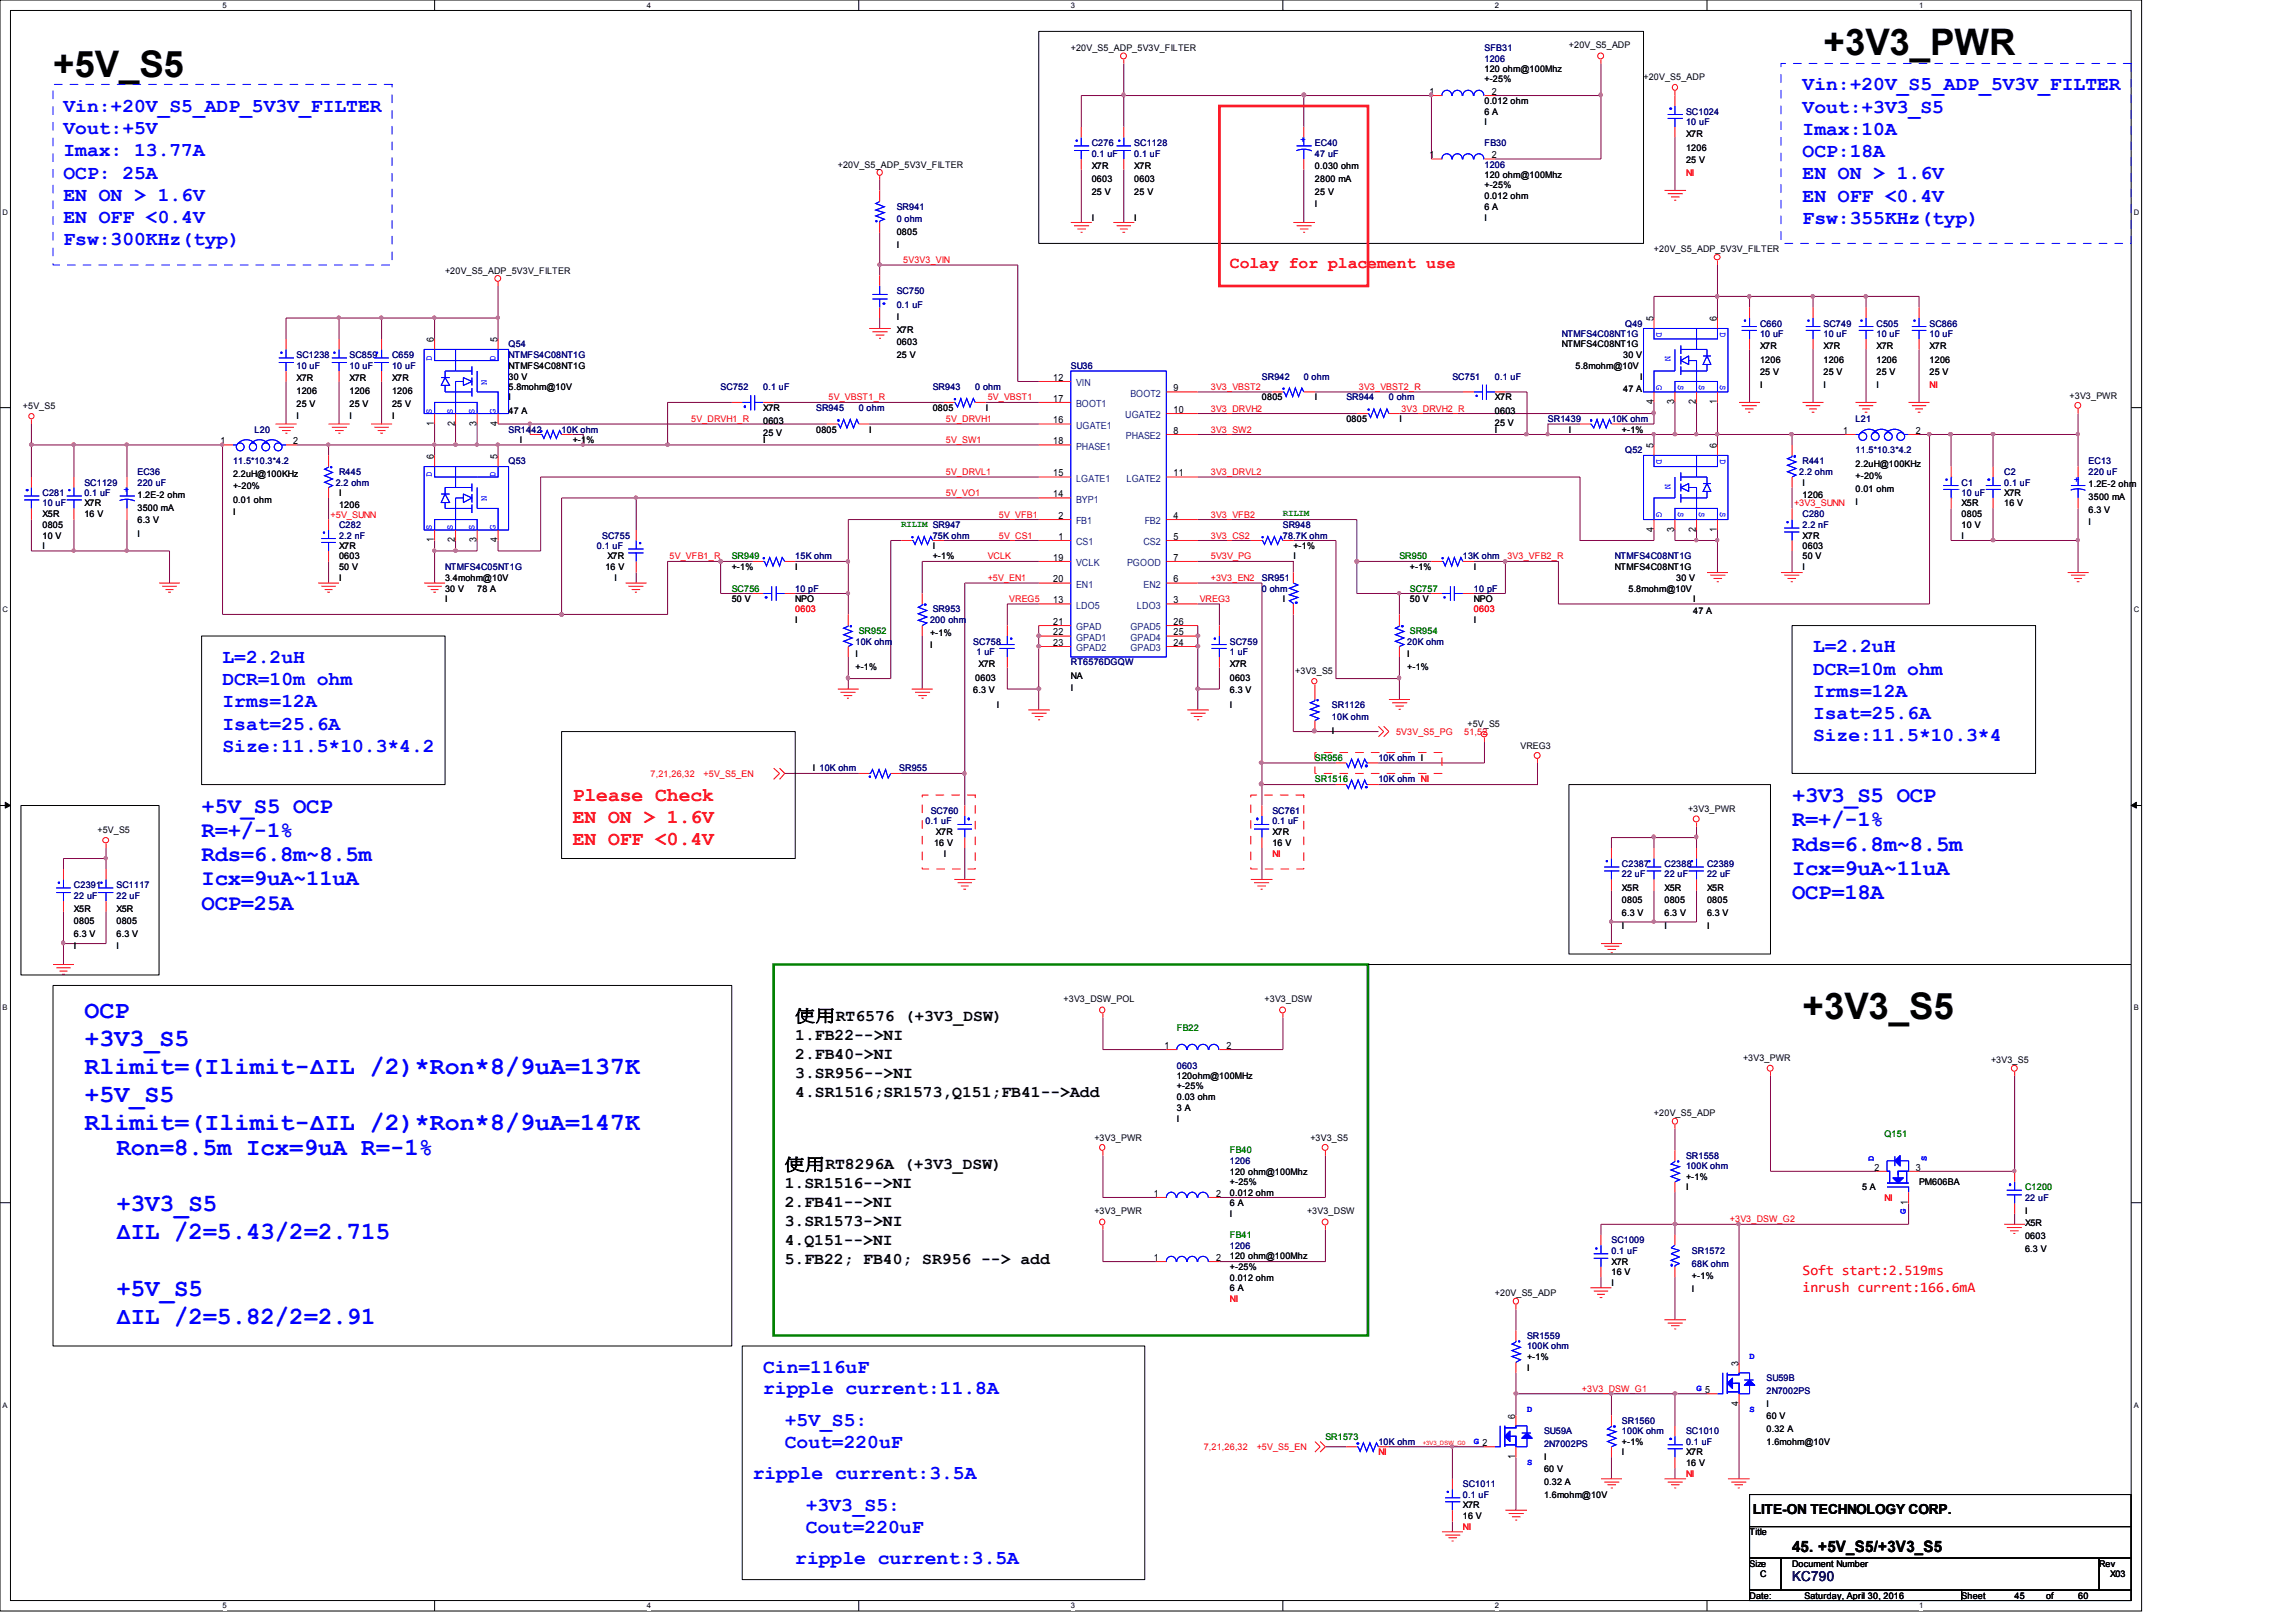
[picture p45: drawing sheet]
<svg xmlns="http://www.w3.org/2000/svg" width="297mm" height="210mm" viewBox="0 0 297 210" stroke-linecap="round" stroke-linejoin="round" font-family="sans-serif">
<defs><g id="words">
<g font-size="4.7">
<text x="6.9" y="9.9">+5V_S5</text>
<text x="235.9" y="7.1">+3V3_PWR</text>
<text x="233.2" y="131.9">+3V3_S5</text>
</g>
<g font-size="3.2" fill="#00f">
<text x="10.9" y="131.7">OCP</text>
<text x="10.9" y="135.3">+3V3_S5</text>
<text x="10.9" y="138.9">Rlimit=(Ilimit-ΔIL /2)*Ron*8/9uA=137K</text>
<text x="10.9" y="142.6">+5V_S5</text>
<text x="10.9" y="146.2">Rlimit=(Ilimit-ΔIL /2)*Ron*8/9uA=147K</text>
<text x="15.1" y="149.4">Ron=8.5m Icx=9uA R=-1%</text>
<text x="15.1" y="156.7">+3V3_S5</text>
<text x="15.1" y="160.4">ΔIL /2=5.43/2=2.715</text>
<text x="15.1" y="167.6">+5V_S5</text>
<text x="15.1" y="171.3">ΔIL /2=5.82/2=2.91</text>
</g>
<g font-size="2.9" fill="#00f">
<text x="26.1" y="105.2">+5V_S5 OCP</text>
<text x="231.8" y="103.8">+3V3_S5 OCP</text>
<text x="231.8" y="106.9">R=+/-1%</text>
<text x="26.1" y="108.3">R=+/-1%</text>
<text x="26.1" y="111.4">Rds=6.8m~8.5m</text>
<text x="231.8" y="110.1">Rds=6.8m~8.5m</text>
<text x="231.8" y="113.2">Icx=9uA~11uA</text>
<text x="26.1" y="114.6">Icx=9uA~11uA</text>
<text x="26.1" y="117.7">OCP=25A</text>
<text x="231.8" y="116.3">OCP=18A</text>
</g>
<g font-size="2.5" fill="#00f">
<text x="233.2" y="11.7">Vin:+20V_S5_ADP_5V3V_FILTER</text>
<text x="8.2" y="14.5">Vin:+20V_S5_ADP_5V3V_FILTER</text>
<text x="8.2" y="17.4">Vout:+5V</text>
<text x="233.2" y="14.6">Vout:+3V3_S5</text>
<text x="233.2" y="17.4">Imax:10A</text>
<text x="8.2" y="20.2">Imax: 13.77A</text>
<text x="8.2" y="23.1">OCP: 25A</text>
<text x="233.2" y="20.3">OCP:18A</text>
<text x="233.2" y="23.2">EN ON &gt; 1.6V</text>
<text x="8.2" y="26">EN ON &gt; 1.6V</text>
<text x="8.2" y="28.9">EN OFF &lt;0.4V</text>
<text x="233.2" y="26.1">EN OFF &lt;0.4V</text>
<text x="233.2" y="29">Fsw:355KHz(typ)</text>
<text x="8.2" y="31.7">Fsw:300KHz(typ)</text>
<text x="28.8" y="85.8">L=2.2uH</text>
<text x="28.8" y="88.6">DCR=10m ohm</text>
<text x="234.5" y="84.4">L=2.2uH</text>
<text x="234.5" y="87.3">DCR=10m ohm</text>
<text x="28.8" y="91.5">Irms=12A</text>
<text x="28.8" y="94.4">Isat=25.6A</text>
<text x="234.5" y="90.2">Irms=12A</text>
<text x="234.5" y="93">Isat=25.6A</text>
<text x="234.5" y="95.9">Size:11.5*10.3*4</text>
<text x="28.8" y="97.3">Size:11.5*10.3*4.2</text>
<text x="98.7" y="177.6">Cin=116uF</text>
<text x="98.7" y="180.4">ripple current:11.8A</text>
<text x="101.5" y="184.5">+5V_S5:</text>
<text x="97.4" y="191.3">ripple current:3.5A</text>
<text x="101.5" y="187.4">Cout=220uF</text>
<text x="104.2" y="195.5">+3V3_S5:</text>
<text x="102.9" y="202.4">ripple current:3.5A</text>
<text x="104.2" y="198.4">Cout=220uF</text>
</g>
<g font-size="2.5" fill="#f00">
<text x="74.1" y="103.6">Please Check</text>
<text x="74.1" y="106.5">EN ON &gt; 1.6V</text>
<text x="74.1" y="109.4">EN OFF &lt;0.4V</text>
</g>
<text font-size="2.1" fill="#f00" x="159.1" y="34.7">Colay for placement use</text>
<g font-size="2.1">
<text x="102.9" y="132.1">使用RT6576 (+3V3_DSW)</text>
<text x="102.9" y="134.5">1.FB22--&gt;NI</text>
<text x="102.9" y="137">2.FB40-&gt;NI</text>
<text x="102.9" y="139.4">3.SR956--&gt;NI</text>
<text x="102.9" y="141.9">4.SR1516;SR1573,Q151;FB41--&gt;Add</text>
<text x="101.5" y="151.3">使用RT8296A (+3V3_DSW)</text>
<text x="101.5" y="153.8">1.SR1516--&gt;NI</text>
<text x="101.5" y="156.2">2.FB41--&gt;NI</text>
<text x="101.5" y="158.7">3.SR1573-&gt;NI</text>
<text x="101.5" y="161.1">4.Q151--&gt;NI</text>
<text x="101.5" y="163.6">5.FB22; FB40; SR956 --&gt; add</text>
</g>
<text font-size="2" x="231.8" y="200.8">45. +5V_S5/+3V3_S5</text>
<g font-size="1.9" fill="#f00">
<text x="233.2" y="164.9">Soft start:2.519ms</text>
<text x="233.2" y="167.1">inrush current:166.6mA</text>
</g>
<text font-size="1.8" x="226.7" y="195.9">LITE-ON TECHNOLOGY CORP.</text>
<text font-size="1.8" fill="#000040" x="231.8" y="204.6">KC790</text>
<g font-size="1.3">
<text x="184.9" y="12.3">1</text>
<text x="193" y="12.3">2</text>
<text x="184.9" y="20.5">1</text>
<text x="193" y="20.5">2</text>
<text x="213.9" y="41.6" transform="rotate(-90 213.9 41.6)">5</text>
<text x="222.1" y="41.6" transform="rotate(-90 222.1 41.6)">6</text>
<text x="56.1" y="44.3" transform="rotate(-90 56.1 44.3)">6</text>
<text x="64.3" y="44.3" transform="rotate(-90 64.3 44.3)">5</text>
<text x="136.2" y="49.3">12</text>
<text x="136.2" y="52">17</text>
<text x="151.8" y="53.4">10</text>
<text x="151.8" y="50.6">9</text>
<text x="213.9" y="52.3" transform="rotate(-90 213.9 52.3)">4</text>
<text x="216.6" y="52.3" transform="rotate(-90 216.6 52.3)">3</text>
<text x="219.4" y="52.3" transform="rotate(-90 219.4 52.3)">2</text>
<text x="222.1" y="52.3" transform="rotate(-90 222.1 52.3)">1</text>
<text x="28.5" y="57.5">1</text>
<text x="37.9" y="57.5">2</text>
<text x="56.1" y="59.4" transform="rotate(-90 56.1 59.4)">6</text>
<text x="56.1" y="55.1" transform="rotate(-90 56.1 55.1)">1</text>
<text x="58.8" y="55.1" transform="rotate(-90 58.8 55.1)">2</text>
<text x="61.6" y="55.1" transform="rotate(-90 61.6 55.1)">3</text>
<text x="64.3" y="59.4" transform="rotate(-90 64.3 59.4)">5</text>
<text x="64.3" y="55.1" transform="rotate(-90 64.3 55.1)">4</text>
<text x="136.2" y="54.8">16</text>
<text x="136.2" y="57.5">18</text>
<text x="151.8" y="56.1">8</text>
<text x="213.9" y="58" transform="rotate(-90 213.9 58)">5</text>
<text x="222.1" y="58" transform="rotate(-90 222.1 58)">6</text>
<text x="238.4" y="56.1">1</text>
<text x="247.8" y="56.1">2</text>
<text x="136.2" y="64.3">14</text>
<text x="136.2" y="61.6">15</text>
<text x="151.8" y="61.6">11</text>
<text x="56.1" y="70.2" transform="rotate(-90 56.1 70.2)">1</text>
<text x="58.8" y="70.2" transform="rotate(-90 58.8 70.2)">2</text>
<text x="61.6" y="70.2" transform="rotate(-90 61.6 70.2)">3</text>
<text x="64.3" y="70.2" transform="rotate(-90 64.3 70.2)">4</text>
<text x="136.9" y="69.8">1</text>
<text x="136.9" y="67.1">2</text>
<text x="151.8" y="67.1">4</text>
<text x="151.8" y="69.8">5</text>
<text x="213.9" y="68.8" transform="rotate(-90 213.9 68.8)">4</text>
<text x="216.6" y="68.8" transform="rotate(-90 216.6 68.8)">3</text>
<text x="219.4" y="68.8" transform="rotate(-90 219.4 68.8)">2</text>
<text x="222.1" y="68.8" transform="rotate(-90 222.1 68.8)">1</text>
<text x="136.2" y="72.6">19</text>
<text x="136.2" y="75.4">20</text>
<text x="151.8" y="72.6">7</text>
<text x="151.8" y="75.4">6</text>
<text x="136.2" y="80.9">21</text>
<text x="136.2" y="78.1">13</text>
<text x="136.2" y="82.2">22</text>
<text x="136.2" y="83.6">23</text>
<text x="151.8" y="78.1">3</text>
<text x="151.8" y="83.6">24</text>
<text x="151.8" y="82.2">25</text>
<text x="151.8" y="80.9">26</text>
<text x="150.6" y="135.7">1</text>
<text x="158.7" y="135.7">2</text>
<text x="149.3" y="154.9">1</text>
<text x="157.3" y="154.9">2</text>
<text x="242.5" y="151.5">2</text>
<text x="247.8" y="151.5">3</text>
<text x="149.3" y="163.2">1</text>
<text x="157.3" y="163.2">2</text>
<text x="224.9" y="176.7" transform="rotate(-90 224.9 176.7)">3</text>
<text x="196" y="183.6" transform="rotate(-90 196 183.6)">6</text>
<text x="224.9" y="181.9" transform="rotate(-90 224.9 181.9)">4</text>
<text x="196" y="188.8" transform="rotate(-90 196 188.8)">1</text>
</g>
<g font-size="1.3" fill="#004080">
<text x="139.2" y="50">VIN</text>
<text x="139.2" y="52.7">BOOT1</text>
<text x="146.2" y="51.3">BOOT2</text>
<text x="139.2" y="55.5">UGATE1</text>
<text x="139.2" y="58.2">PHASE1</text>
<text x="145.5" y="54.1">UGATE2</text>
<text x="145.6" y="56.8">PHASE2</text>
<text x="139.2" y="65">BYP1</text>
<text x="139.2" y="62.3">LGATE1</text>
<text x="145.7" y="62.3">LGATE2</text>
<text x="139.2" y="70.5">CS1</text>
<text x="139.2" y="67.8">FB1</text>
<text x="147.9" y="70.5">CS2</text>
<text x="148.1" y="67.8">FB2</text>
<text x="139.2" y="73.2">VCLK</text>
<text x="139.2" y="76">EN1</text>
<text x="145.8" y="73.2">PGOOD</text>
<text x="147.9" y="76">EN2</text>
<text x="139.2" y="81.5">GPAD</text>
<text x="139.2" y="78.7">LDO5</text>
<text x="139.2" y="82.9">GPAD1</text>
<text x="146.2" y="82.9">GPAD4</text>
<text x="146.2" y="81.5">GPAD5</text>
<text x="147.1" y="78.7">LDO3</text>
<text x="139.2" y="84.2">GPAD2</text>
<text x="146.2" y="84.2">GPAD3</text>
</g>
<g font-size="1.2">
<text x="138.5" y="6.6">+20V_S5_ADP_5V3V_FILTER</text>
<text x="192" y="9.3">120 ohm@100Mhz</text>
<text x="192" y="10.7">+-25%</text>
<text x="202.9" y="6.3">+20V_S5_ADP</text>
<text x="212.6" y="10.4">+20V_S5_ADP</text>
<text x="192" y="13.5">0.012 ohm</text>
<text x="192" y="14.8">6 A</text>
<text x="192" y="16.2">I</text>
<text x="218.1" y="17.8">X7R</text>
<text x="108.4" y="21.7">+20V_S5_ADP_5V3V_FILTER</text>
<text x="141.2" y="21.9">X7R</text>
<text x="141.2" y="23.5">0603</text>
<text x="146.7" y="21.9">X7R</text>
<text x="146.7" y="23.5">0603</text>
<text x="170.1" y="21.9">0.030 ohm</text>
<text x="170.1" y="23.5">2800 mA</text>
<text x="192" y="23">120 ohm@100Mhz</text>
<text x="218.1" y="19.5">1206</text>
<text x="218.1" y="21.1">25 V</text>
<text x="141.2" y="25.2">25 V</text>
<text x="141.2" y="28.5">I</text>
<text x="146.7" y="25.2">25 V</text>
<text x="146.7" y="28.5">I</text>
<text x="170.1" y="25.2">25 V</text>
<text x="170.1" y="26.8">I</text>
<text x="192" y="24.4">+-25%</text>
<text x="192" y="25.7">0.012 ohm</text>
<text x="192" y="27.2">6 A</text>
<text x="192" y="28.5">I</text>
<text x="57.6" y="35.4">+20V_S5_ADP_5V3V_FILTER</text>
<text x="116" y="30.4">0805</text>
<text x="116" y="32.1">I</text>
<text x="214" y="32.6">+20V_S5_ADP_5V3V_FILTER</text>
<text x="116" y="41.4">I</text>
<text x="65.8" y="47.8">NTMFS4C08NT1G</text>
<text x="116" y="43.1">X7R</text>
<text x="116" y="44.7">0603</text>
<text x="116" y="46.3">25 V</text>
<text x="202" y="45">NTMFS4C08NT1G</text>
<text x="203.8" y="47.8">5.8mohm@10V</text>
<text x="210" y="46.3">30 V</text>
<text x="227.7" y="45.2">X7R</text>
<text x="227.7" y="46.9">1206</text>
<text x="235.9" y="45.2">X7R</text>
<text x="235.9" y="46.9">1206</text>
<text x="242.7" y="45.2">X7R</text>
<text x="242.7" y="46.9">1206</text>
<text x="249.6" y="45.2">X7R</text>
<text x="249.6" y="46.9">1206</text>
<text x="3" y="52.9">+5V_S5</text>
<text x="38.4" y="49.4">X7R</text>
<text x="38.4" y="51">1206</text>
<text x="38.4" y="52.7">25 V</text>
<text x="45.2" y="49.4">X7R</text>
<text x="45.2" y="51">1206</text>
<text x="45.2" y="52.7">25 V</text>
<text x="50.7" y="49.4">X7R</text>
<text x="50.7" y="51">1206</text>
<text x="50.7" y="52.7">25 V</text>
<text x="65.8" y="51.8">I</text>
<text x="65.8" y="49.1">30 V</text>
<text x="65.8" y="50.5">5.8mohm@10V</text>
<text x="65.8" y="53.5">47 A</text>
<text x="98.7" y="53.2">X7R</text>
<text x="120.6" y="53.2">0805</text>
<text x="127.5" y="53.2">I</text>
<text x="163.2" y="51.8">0805</text>
<text x="170.1" y="51.8">I</text>
<text x="193.4" y="51.8">X7R</text>
<text x="193.4" y="53.5">0603</text>
<text x="210" y="50.7">47 A</text>
<text x="212.2" y="49.1">I</text>
<text x="227.7" y="48.5">25 V</text>
<text x="227.7" y="50.2">I</text>
<text x="235.9" y="48.5">25 V</text>
<text x="235.9" y="50.2">I</text>
<text x="242.7" y="48.5">25 V</text>
<text x="242.7" y="50.2">I</text>
<text x="249.6" y="48.5">25 V</text>
<text x="267.7" y="51.6">+3V3_PWR</text>
<text x="38.4" y="54.3">I</text>
<text x="45.2" y="54.3">I</text>
<text x="50.7" y="54.3">I</text>
<text x="67.2" y="57.3">I</text>
<text x="74.1" y="57.3">+-1%</text>
<text x="98.7" y="57.3">I</text>
<text x="98.7" y="54.9">0603</text>
<text x="98.7" y="56.5">25 V</text>
<text x="105.6" y="56">0805</text>
<text x="112.4" y="56">I</text>
<text x="174.2" y="54.6">0805</text>
<text x="181" y="54.6">I</text>
<text x="193.4" y="56">I</text>
<text x="193.4" y="55.1">25 V</text>
<text x="202.9" y="56">I</text>
<text x="209.8" y="56">+-1%</text>
<text x="10.9" y="65.5">X7R</text>
<text x="17.8" y="64.4">1.2E-2 ohm</text>
<text x="30.1" y="61.7">2.2uH@100KHz</text>
<text x="30.1" y="63.3">+-20%</text>
<text x="30.1" y="65">0.01 ohm</text>
<text x="43.9" y="64.2">I</text>
<text x="43.9" y="65.8">1206</text>
<text x="233.2" y="62.8">I</text>
<text x="233.2" y="64.4">1206</text>
<text x="240" y="60.4">2.2uH@100KHz</text>
<text x="240" y="62">+-20%</text>
<text x="240" y="63.7">0.01 ohm</text>
<text x="240" y="65.3">I</text>
<text x="253.7" y="65.5">X5R</text>
<text x="259.2" y="64.2">X7R</text>
<text x="259.2" y="65.5">16 V</text>
<text x="270.2" y="63.1">1.2E-2 ohm</text>
<text x="270.2" y="64.7">3500 mA</text>
<text x="5.5" y="71">I</text>
<text x="5.5" y="66.9">X5R</text>
<text x="5.5" y="68.3">0805</text>
<text x="5.5" y="69.7">10 V</text>
<text x="10.9" y="66.9">16 V</text>
<text x="17.8" y="66.1">3500 mA</text>
<text x="17.8" y="67.7">6.3 V</text>
<text x="17.8" y="69.4">I</text>
<text x="30.1" y="66.6">I</text>
<text x="43.9" y="71">X7R</text>
<text x="120.6" y="71">I</text>
<text x="167.3" y="71">+-1%</text>
<text x="233.2" y="69.7">X7R</text>
<text x="233.2" y="71">0603</text>
<text x="253.7" y="69.7">I</text>
<text x="253.7" y="66.9">0805</text>
<text x="253.7" y="68.3">10 V</text>
<text x="270.2" y="66.4">6.3 V</text>
<text x="270.2" y="68">I</text>
<text x="43.9" y="72.4">0603</text>
<text x="43.9" y="73.7">50 V</text>
<text x="43.9" y="75.2">I</text>
<text x="57.6" y="76.5">30 V</text>
<text x="57.6" y="75.2">3.4mohm@10V</text>
<text x="57.6" y="77.9">I</text>
<text x="61.7" y="76.5">78 A</text>
<text x="78.3" y="73.7">16 V</text>
<text x="78.6" y="72.4">X7R</text>
<text x="79.5" y="75.2">I</text>
<text x="94.7" y="77.9">50 V</text>
<text x="94.7" y="73.7">+-1%</text>
<text x="102.9" y="77.9">NPO</text>
<text x="102.9" y="73.7">I</text>
<text x="120.6" y="72.4">+-1%</text>
<text x="165.9" y="77.9">I</text>
<text x="167.3" y="72.4">I</text>
<text x="182.4" y="73.7">+-1%</text>
<text x="182.4" y="77.9">50 V</text>
<text x="190.7" y="73.7">I</text>
<text x="190.7" y="77.9">NPO</text>
<text x="208.9" y="73.7">NTMFS4C08NT1G</text>
<text x="210.7" y="76.5">5.8mohm@10V</text>
<text x="216.8" y="75.2">30 V</text>
<text x="219" y="77.9">I</text>
<text x="233.2" y="72.4">50 V</text>
<text x="233.2" y="73.7">I</text>
<text x="102.9" y="80.6">I</text>
<text x="120.3" y="82.3">+-1%</text>
<text x="120.3" y="83.9">I</text>
<text x="190.7" y="80.6">I</text>
<text x="219" y="79.5">47 A</text>
<text x="110.7" y="85">I</text>
<text x="110.7" y="86.7">+-1%</text>
<text x="125.9" y="89.7">6.3 V</text>
<text x="126.2" y="88.1">0603</text>
<text x="126.6" y="86.4">X7R</text>
<text x="138.5" y="87.8">NA</text>
<text x="138.5" y="89.4">I</text>
<text x="159.1" y="86.4">X7R</text>
<text x="159.1" y="88.1">0603</text>
<text x="159.1" y="89.7">6.3 V</text>
<text x="167.6" y="87.2">+3V3_S5</text>
<text x="182" y="85">I</text>
<text x="182" y="86.7">+-1%</text>
<text x="128.9" y="91.6">I</text>
<text x="159.1" y="91.6">I</text>
<text x="172.3" y="94.9">I</text>
<text x="189.8" y="94.1">+5V_S5</text>
<text x="105.2" y="99.8">I 10K ohm</text>
<text x="196.7" y="96.9">VREG3</text>
<text x="12.6" y="107.8">+5V_S5</text>
<text x="218.4" y="105.1">+3V3_PWR</text>
<text x="120.8" y="109.5">16 V</text>
<text x="121.1" y="108">X7R</text>
<text x="122.1" y="110.8">I</text>
<text x="164.6" y="108">X7R</text>
<text x="164.6" y="109.5">16 V</text>
<text x="9.6" y="117.9">X5R</text>
<text x="9.6" y="119.5">0805</text>
<text x="15.1" y="117.9">X5R</text>
<text x="15.1" y="119.5">0805</text>
<text x="209.8" y="115.2">X5R</text>
<text x="209.8" y="116.8">0805</text>
<text x="209.8" y="118.5">6.3 V</text>
<text x="215.3" y="115.2">X5R</text>
<text x="215.3" y="116.8">0805</text>
<text x="215.3" y="118.5">6.3 V</text>
<text x="220.8" y="115.2">X5R</text>
<text x="220.8" y="116.8">0805</text>
<text x="220.8" y="118.5">6.3 V</text>
<text x="9.6" y="121.2">6.3 V</text>
<text x="9.6" y="122.9">I</text>
<text x="15.1" y="121.2">6.3 V</text>
<text x="15.1" y="122.9">I</text>
<text x="209.8" y="120.1">I</text>
<text x="215.3" y="120.1">I</text>
<text x="220.8" y="120.1">I</text>
<text x="137.6" y="129.7">+3V3_DSW_POL</text>
<text x="163.6" y="129.7">+3V3_DSW</text>
<text x="225.5" y="137.2">+3V3_PWR</text>
<text x="257.6" y="137.6">+3V3_S5</text>
<text x="152.2" y="139.6">120ohm@100MHz</text>
<text x="152.2" y="141">+-25%</text>
<text x="152.2" y="142.3">0.03 ohm</text>
<text x="152.2" y="143.8">3 A</text>
<text x="141.6" y="147.6">+3V3_PWR</text>
<text x="152.2" y="145.1">I</text>
<text x="169.5" y="147.6">+3V3_S5</text>
<text x="214" y="144.4">+20V_S5_ADP</text>
<text x="159.1" y="152">120 ohm@100Mhz</text>
<text x="159.1" y="153.3">+-25%</text>
<text x="159.1" y="154.7">0.012 ohm</text>
<text x="218.1" y="152.7">+-1%</text>
<text x="218.1" y="154">I</text>
<text x="240.9" y="154">5 A</text>
<text x="248.2" y="153.3">PM606BA</text>
<text x="141.6" y="157.1">+3V3_PWR</text>
<text x="159.1" y="156">6 A</text>
<text x="159.1" y="157.5">I</text>
<text x="169.1" y="157.1">+3V3_DSW</text>
<text x="262" y="157.1">I</text>
<text x="262" y="158.7">X5R</text>
<text x="262" y="160.4">0603</text>
<text x="262" y="162">6.3 V</text>
<text x="159.1" y="162.9">120 ohm@100Mhz</text>
<text x="159.1" y="164.3">+-25%</text>
<text x="159.1" y="165.7">0.012 ohm</text>
<text x="159.1" y="167">6 A</text>
<text x="193.4" y="167.7">+20V_S5_ADP</text>
<text x="208.4" y="163.7">X7R</text>
<text x="208.4" y="165">16 V</text>
<text x="208.4" y="166.4">I</text>
<text x="218.9" y="165.5">+-1%</text>
<text x="218.9" y="167.2">I</text>
<text x="197.5" y="175.9">+-1%</text>
<text x="197.5" y="177.4">I</text>
<text x="228.5" y="182">I</text>
<text x="228.5" y="183.6">60 V</text>
<text x="228.5" y="185.3">0.32 A</text>
<text x="199.7" y="188.9">I</text>
<text x="199.7" y="190.5">60 V</text>
<text x="209.8" y="186.9">+-1%</text>
<text x="209.8" y="188.3">I</text>
<text x="218.1" y="188.3">X7R</text>
<text x="218.1" y="189.7">16 V</text>
<text x="228.5" y="186.9">1.6mohm@10V</text>
<text x="189.2" y="195.2">X7R</text>
<text x="189.2" y="196.5">16 V</text>
<text x="199.7" y="192.1">0.32 A</text>
<text x="199.7" y="193.8">1.6mohm@10V</text>
<text x="226.3" y="198.6">Title</text>
<text x="226.3" y="202.7">Size</text>
<text x="231.8" y="202.7">Document Number</text>
<text x="271.5" y="202.7">Rev</text>
<text x="226.3" y="206.8">Date:</text>
<text x="227.7" y="204">C</text>
<text x="233.4" y="206.8">Saturday, April 30, 2016</text>
<text x="253.7" y="206.8">Sheet</text>
<text x="260.6" y="206.8">45</text>
<text x="264.7" y="206.8">of</text>
<text x="268.8" y="206.8">60</text>
<text x="273" y="204">X03</text>
</g>
<g font-size="1.2" fill="#000080">
<text x="192" y="6.6">SFB31</text>
<text x="192" y="8">1206</text>
<text x="218.1" y="14.8">SC1024</text>
<text x="218.1" y="16.2">10 uF</text>
<text x="141.2" y="18.9">C276</text>
<text x="141.2" y="20.3">0.1 uF</text>
<text x="146.7" y="18.9">SC1128</text>
<text x="146.7" y="20.3">0.1 uF</text>
<text x="170.1" y="18.9">EC40</text>
<text x="170.1" y="20.3">47 uF</text>
<text x="192" y="18.9">FB30</text>
<text x="192" y="21.7">1206</text>
<text x="116" y="27.2">SR941</text>
<text x="116" y="28.8">0 ohm</text>
<text x="116" y="38.1">SC750</text>
<text x="116" y="39.8">0.1 uF</text>
<text x="38.4" y="46.3">SC1238</text>
<text x="38.4" y="47.8">10 uF</text>
<text x="45.2" y="46.3">SC859</text>
<text x="45.2" y="47.8">10 uF</text>
<text x="50.7" y="46.3">C659</text>
<text x="50.7" y="47.8">10 uF</text>
<text x="65.8" y="45">Q54</text>
<text x="65.8" y="46.3">NTMFS4C08NT1G</text>
<text x="138.5" y="47.8">SU36</text>
<text x="202" y="43.6">NTMFS4C08NT1G</text>
<text x="210.2" y="42.2">Q49</text>
<text x="227.7" y="42.2">C660</text>
<text x="227.7" y="43.6">10 uF</text>
<text x="235.9" y="42.2">SC749</text>
<text x="235.9" y="43.6">10 uF</text>
<text x="242.7" y="42.2">C505</text>
<text x="242.7" y="43.6">10 uF</text>
<text x="249.6" y="42.2">SC866</text>
<text x="249.6" y="43.6">10 uF</text>
<text x="93.2" y="50.5">SC752</text>
<text x="98.7" y="50.5">0.1 uF</text>
<text x="105.6" y="53.2">SR945</text>
<text x="111.1" y="53.2">0 ohm</text>
<text x="120.6" y="50.5">SR943</text>
<text x="126.2" y="50.5">0 ohm</text>
<text x="163.2" y="49.1">SR942</text>
<text x="168.7" y="49.1">0 ohm</text>
<text x="174.2" y="51.8">SR944</text>
<text x="179.7" y="51.8">0 ohm</text>
<text x="187.9" y="49.1">SC751</text>
<text x="193.4" y="49.1">0.1 uF</text>
<text x="32.9" y="56">L20</text>
<text x="65.8" y="56">SR1442</text>
<text x="72.6" y="56">10K ohm</text>
<text x="200.2" y="54.6">SR1439</text>
<text x="208.4" y="54.6">10K ohm</text>
<text x="210.2" y="58.7">Q52</text>
<text x="240" y="54.6">L21</text>
<text x="240" y="58.7">11.5*10.3*4.2</text>
<text x="5.5" y="64.2">C281</text>
<text x="5.5" y="65.5">10 uF</text>
<text x="10.9" y="62.8">SC1129</text>
<text x="10.9" y="64.2">0.1 uF</text>
<text x="17.8" y="61.5">EC36</text>
<text x="17.8" y="62.8">220 uF</text>
<text x="30.1" y="60">11.5*10.3*4.2</text>
<text x="43.4" y="62.8">2.2 ohm</text>
<text x="43.9" y="61.5">R445</text>
<text x="65.8" y="60">Q53</text>
<text x="232.7" y="61.5">2.2 ohm</text>
<text x="233.2" y="60">R441</text>
<text x="253.7" y="62.8">C1</text>
<text x="253.7" y="64.2">10 uF</text>
<text x="259.2" y="61.5">C2</text>
<text x="259.2" y="62.8">0.1 uF</text>
<text x="270.2" y="60">EC13</text>
<text x="270.2" y="61.5">220 uF</text>
<text x="43.9" y="68.3">C282</text>
<text x="43.9" y="69.7">2.2 nF</text>
<text x="77.2" y="71">0.1 uF</text>
<text x="77.9" y="69.7">SC755</text>
<text x="120.6" y="69.7">75K ohm</text>
<text x="165.9" y="68.3">SR948</text>
<text x="165.9" y="69.7">78.7K ohm</text>
<text x="233.2" y="66.9">C280</text>
<text x="233.2" y="68.3">2.2 nF</text>
<text x="57.6" y="73.7">NTMFS4C05NT1G</text>
<text x="102.9" y="76.5">10 pF</text>
<text x="102.9" y="72.4">15K ohm</text>
<text x="163.2" y="75.2">SR951</text>
<text x="163.2" y="76.5">0 ohm</text>
<text x="189.2" y="72.4">13K ohm</text>
<text x="190.7" y="76.5">10 pF</text>
<text x="208.9" y="72.4">NTMFS4C08NT1G</text>
<text x="110.7" y="83.4">10K ohm</text>
<text x="120.3" y="80.6">200 ohm</text>
<text x="120.6" y="79.2">SR953</text>
<text x="125.9" y="83.4">SC758</text>
<text x="159.1" y="83.4">SC759</text>
<text x="182" y="83.4">20K ohm</text>
<text x="126.3" y="84.8">1 uF</text>
<text x="138.5" y="86.1">RT6576DGQW</text>
<text x="159.1" y="84.8">1 uF</text>
<text x="172.3" y="91.6">SR1126</text>
<text x="172.3" y="93.2">10K ohm</text>
<text x="116.3" y="99.8">SR955</text>
<text x="178.3" y="101.2">10K ohm NI</text>
<text x="178.3" y="98.5">10K ohm I</text>
<text x="119.7" y="106.7">0.1 uF</text>
<text x="120.4" y="105.3">SC760</text>
<text x="164.6" y="105.3">SC761</text>
<text x="164.6" y="106.7">0.1 uF</text>
<text x="209.8" y="112.2">C2387</text>
<text x="209.8" y="113.5">22 uF</text>
<text x="215.3" y="112.2">C2388</text>
<text x="215.3" y="113.5">22 uF</text>
<text x="220.8" y="112.2">C2389</text>
<text x="220.8" y="113.5">22 uF</text>
<text x="9.6" y="114.9">C2391</text>
<text x="9.6" y="116.3">22 uF</text>
<text x="15.1" y="114.9">SC1117</text>
<text x="15.1" y="116.3">22 uF</text>
<text x="152.2" y="138.3">0603</text>
<text x="218.1" y="149.9">SR1558</text>
<text x="159.1" y="150.6">1206</text>
<text x="218.1" y="151.3">100K ohm</text>
<text x="262" y="155.4">22 uF</text>
<text x="159.1" y="161.5">1206</text>
<text x="208.4" y="160.9">SC1009</text>
<text x="208.4" y="162.2">0.1 uF</text>
<text x="218.9" y="162.2">SR1572</text>
<text x="218.9" y="163.9">68K ohm</text>
<text x="197.5" y="173.2">SR1559</text>
<text x="197.5" y="174.6">100K ohm</text>
<text x="228.5" y="178.7">SU59B</text>
<text x="199.7" y="185.6">SU59A</text>
<text x="209.8" y="184.2">SR1560</text>
<text x="209.8" y="185.6">100K ohm</text>
<text x="218.1" y="185.6">SC1010</text>
<text x="228.5" y="180.3">2N7002PS</text>
<text x="178.3" y="186.9">10K ohm</text>
<text x="199.7" y="187.2">2N7002PS</text>
<text x="218.1" y="186.9">0.1 uF</text>
<text x="189.2" y="192.4">SC1011</text>
<text x="189.2" y="193.8">0.1 uF</text>
</g>
<g font-size="1.2" fill="#00f">
<text x="168.1" y="17.8" transform="rotate(90 168.1 17.8)">+</text>
<text x="55.9" y="46.7" transform="rotate(-90 55.9 46.7)">D</text>
<text x="64.1" y="46.7" transform="rotate(-90 64.1 46.7)">D</text>
<text x="214.3" y="42.9" transform="rotate(90 214.3 42.9)">D</text>
<text x="215.4" y="46.1" transform="rotate(90 215.4 46.1)">N</text>
<text x="222.5" y="42.9" transform="rotate(90 222.5 42.9)">D</text>
<text x="55.9" y="53.5" transform="rotate(-90 55.9 53.5)">S</text>
<text x="58.6" y="53.5" transform="rotate(-90 58.6 53.5)">S</text>
<text x="61.4" y="53.5" transform="rotate(-90 61.4 53.5)">S</text>
<text x="63" y="49.8" transform="rotate(-90 63 49.8)">N</text>
<text x="64.1" y="53.5" transform="rotate(-90 64.1 53.5)">G</text>
<text x="214.3" y="49.8" transform="rotate(90 214.3 49.8)">G</text>
<text x="217.1" y="49.8" transform="rotate(90 217.1 49.8)">S</text>
<text x="219.8" y="49.8" transform="rotate(90 219.8 49.8)">S</text>
<text x="222.5" y="49.8" transform="rotate(90 222.5 49.8)">S</text>
<text x="214.3" y="59.4" transform="rotate(90 214.3 59.4)">D</text>
<text x="222.5" y="59.4" transform="rotate(90 222.5 59.4)">D</text>
<text x="15.9" y="63.1" transform="rotate(90 15.9 63.1)">+</text>
<text x="55.9" y="61.7" transform="rotate(-90 55.9 61.7)">D</text>
<text x="63" y="64.9" transform="rotate(-90 63 64.9)">N</text>
<text x="64.1" y="61.7" transform="rotate(-90 64.1 61.7)">D</text>
<text x="215.4" y="62.6" transform="rotate(90 215.4 62.6)">N</text>
<text x="268.2" y="61.7" transform="rotate(90 268.2 61.7)">+</text>
<text x="55.9" y="68.6" transform="rotate(-90 55.9 68.6)">S</text>
<text x="58.6" y="68.6" transform="rotate(-90 58.6 68.6)">S</text>
<text x="61.4" y="68.6" transform="rotate(-90 61.4 68.6)">S</text>
<text x="64.1" y="68.6" transform="rotate(-90 64.1 68.6)">G</text>
<text x="214.3" y="66.2" transform="rotate(90 214.3 66.2)">G</text>
<text x="217.1" y="66.2" transform="rotate(90 217.1 66.2)">S</text>
<text x="219.8" y="66.2" transform="rotate(90 219.8 66.2)">S</text>
<text x="222.5" y="66.2" transform="rotate(90 222.5 66.2)">S</text>
<text x="242.4" y="150.2" transform="rotate(-90 242.4 150.2)">D</text>
<text x="249.3" y="150.2" transform="rotate(-90 249.3 150.2)">S</text>
<text x="246.5" y="157.1" transform="rotate(-90 246.5 157.1)">G 1</text>
<text x="246.5" y="157.1" transform="rotate(-90 246.5 157.1)">G</text>
<text x="226.3" y="175.9">D</text>
<text x="197.5" y="182.7">D</text>
<text x="219.5" y="180">G 5</text>
<text x="219.5" y="180">G</text>
<text x="226.3" y="182.7">S</text>
<text x="190.7" y="186.9">G 2</text>
<text x="190.7" y="186.9">G</text>
<text x="197.5" y="189.6">S</text>
</g>
<g font-size="1.2" fill="#f00">
<text x="218.1" y="22.8">NI</text>
<text x="116.8" y="34">5V3V3_VIN</text>
<text x="107.2" y="51.8">5V_VBST1_R</text>
<text x="127.8" y="51.8">5V_VBST1</text>
<text x="156.6" y="50.5">3V3_VBST2</text>
<text x="156.6" y="53.3">3V3_DRVH2</text>
<text x="175.8" y="50.5">3V3_VBST2_R</text>
<text x="181.3" y="53.3">3V3_DRVH2_R</text>
<text x="249.6" y="50.2">NI</text>
<text x="89.4" y="54.6">5V_DRVH1_R</text>
<text x="122.3" y="57.3">5V_SW1</text>
<text x="122.3" y="54.6">5V_DRVH1</text>
<text x="156.6" y="56">3V3_SW2</text>
<text x="122.3" y="61.5">5V_DRVL1</text>
<text x="122.3" y="64.2">5V_VO1</text>
<text x="156.6" y="61.5">3V3_DRVL2</text>
<text x="232.1" y="65.5">+3V3_SUNN</text>
<text x="42.8" y="67">+5V_SUNN</text>
<text x="129.2" y="69.7">5V_CS1</text>
<text x="129.2" y="67">5V_VFB1</text>
<text x="156.6" y="67">3V3_VFB2</text>
<text x="156.6" y="69.7">3V3_CS2</text>
<text x="86.6" y="72.4">5V_VFB1_R</text>
<text x="127.8" y="75.2">+5V_EN1</text>
<text x="127.8" y="72.4">VCLK</text>
<text x="130.6" y="77.9">VREG5</text>
<text x="155.2" y="77.9">VREG3</text>
<text x="156.6" y="75.2">+3V3_EN2</text>
<text x="156.6" y="72.4">5V3V_PG</text>
<text x="195" y="72.4">3V3_VFB2_R</text>
<text x="102.9" y="79.2">0603</text>
<text x="190.7" y="79.2">0603</text>
<text x="180.6" y="95.2">5V3V_S5_PG</text>
<text x="189.4" y="95.2">51,52</text>
<text x="84.2" y="100.5">7,21,26,32</text>
<text x="91" y="100.5">+5V_S5_EN</text>
<text x="164.6" y="110.8">NI</text>
<text x="243.8" y="155.4">NI</text>
<text x="223.8" y="158.2">+3V3_DSW_G2</text>
<text x="159.1" y="168.4">NI</text>
<text x="204.6" y="180.1">+3V3_DSW_G1</text>
<text x="155.7" y="187.6">7,21,26,32</text>
<text x="162.6" y="187.6">+5V_S5_EN</text>
<text x="178.3" y="188.3">NI</text>
<text x="218.1" y="191.1">NI</text>
<text x="189.2" y="198">NI</text>
</g>
<g font-size="1.2" fill="#008000">
<text x="116.6" y="68.2">RILIM SR947</text>
<text x="165.9" y="66.8">RILIM</text>
<text x="94.7" y="76.5">SC756</text>
<text x="94.7" y="72.4">SR949</text>
<text x="181" y="72.4">SR950</text>
<text x="182.4" y="76.5">SC757</text>
<text x="111.1" y="82">SR952</text>
<text x="182.4" y="82">SR954</text>
<text x="170.1" y="101.2">SR1516</text>
<text x="170.1" y="98.5">SR956</text>
<text x="152.2" y="133.4">FB22</text>
<text x="159.1" y="149.2">FB40</text>
<text x="243.8" y="147.2">Q151</text>
<text x="262" y="154">C1200</text>
<text x="159.1" y="160.2">FB41</text>
<text x="171.4" y="186.3">SR1573</text>
</g>
<g font-size="1">
<text x="28.8" y="1">5</text>
<text x="83.7" y="1">4</text>
<text x="138.5" y="1">3</text>
<text x="193.4" y="1">2</text>
<text x="248.2" y="1">1</text>
<text x=".3" y="27.9">D</text>
<text x="276" y="27.9">D</text>
<text x=".3" y="79.2">C</text>
<text x="276" y="79.2">C</text>
<text x=".3" y="130.7">B</text>
<text x="276" y="130.7">B</text>
<text x=".3" y="182.1">A</text>
<text x="276" y="182.1">A</text>
<text x="28.8" y="208.1">5</text>
<text x="83.7" y="208.1">4</text>
<text x="138.5" y="208.1">3</text>
<text x="193.4" y="208.1">2</text>
<text x="248.2" y="208.1">1</text>
</g>
<text font-size=".8" fill="#f00" x="184.1" y="186.9">+3V3_DSW_G0</text>
</g></defs>
<path d="M0 0h277v208.4h-277zM1.4 1.4h274.3v205.7h-274.3z" fill="none" stroke="#000" stroke-width=".13"/>
<g fill="#fff">
<path d="M28.8 .2h.5v1.1h-.5z" fill-rule="evenodd"/>
<path d="M28.8 207.3h.5v1.1h-.5z" fill-rule="evenodd"/>
</g>
<path d="M56.2 0v1.4M56.2 207.1v1.3" fill="none" stroke="#000" stroke-width=".13"/>
<g fill="#fff">
<path d="M83.7 .2h.5v1.1h-.5z" fill-rule="evenodd"/>
<path d="M83.7 207.3h.5v1.1h-.5z" fill-rule="evenodd"/>
</g>
<path d="M111.1 0v1.4M111.1 207.1v1.3" fill="none" stroke="#000" stroke-width=".13"/>
<g fill="#fff">
<path d="M138.5 .2h.5v1.1h-.5z" fill-rule="evenodd"/>
<path d="M138.5 207.3h.5v1.1h-.5z" fill-rule="evenodd"/>
</g>
<path d="M165.9 0v1.4M165.9 207.1v1.3" fill="none" stroke="#000" stroke-width=".13"/>
<g fill="#fff">
<path d="M193.4 .2h.5v1.1h-.5z" fill-rule="evenodd"/>
<path d="M193.4 207.3h.5v1.1h-.5z" fill-rule="evenodd"/>
</g>
<path d="M220.8 0v1.4M220.8 207.1v1.3" fill="none" stroke="#000" stroke-width=".13"/>
<g fill="#fff">
<path d="M248.2 .2h.6v1.1h-.6z" fill-rule="evenodd"/>
<path d="M248.2 207.3h.6v1.1h-.6z" fill-rule="evenodd"/>
<path d="M.3 27h.6v1.1h-.6z" fill-rule="evenodd"/>
<path d="M276 27h.6v1.1h-.6z" fill-rule="evenodd"/>
<path d="M.3 78.4h.6v1.1h-.6z" fill-rule="evenodd"/>
<path d="M276 78.4h.6v1.1h-.6z" fill-rule="evenodd"/>
</g>
<path d="M0 52.7h1.4M275.7 52.7h1.3" fill="none" stroke="#000" stroke-width=".13"/>
<g fill="#fff">
<path d="M.3 129.9h.6v1.1h-.6z" fill-rule="evenodd"/>
<path d="M276 129.9h.6v1.1h-.6z" fill-rule="evenodd"/>
</g>
<path d="M0 104.2h1.4M275.7 104.2h1.3" fill="none" stroke="#000" stroke-width=".13"/>
<path d="M.7 103.8l.7 .4-.7 .4zM275.7 104.2l.7-.4v.8z" fill="#000" stroke="#000" stroke-width=".13"/>
<g fill="#fff">
<path d="M.3 181.3h.6v1.1h-.6z" fill-rule="evenodd"/>
<path d="M276 181.3h.6v1.1h-.6z" fill-rule="evenodd"/>
</g>
<g fill="none" stroke="#000" stroke-width=".13">
<path d="M134.4 4.1h78.2v27.4h-78.2zM26.1 82.3h31.5v19.2h-31.5zM72.6 94.7h30.3v16.4h-30.3zM231.8 80.9h31.5v19.2h-31.5zM2.7 104.2h17.9v22h-17.9zM202.9 101.5h26.1v21.9h-26.1zM6.9 127.5h87.8v46.7h-87.8zM179.7 124.8h-2.7h98.7M0 155.6h1.4M275.7 155.6h1.3M96 174.2h52.1v30.2h-52.1zM226.3 193.4h49.4v4.1h-49.4z"/>
<path d="M226.3 197.5h49.4v4.1h-49.4zM226.3 201.6h4.1v4.1h-4.1zM226.3 205.7h27.4v1.4h-27.4zM230.4 201.6h41.1v4.1h-41.1zM253.7 205.7h22v1.4h-22zM271.5 201.6h4.2v4.1h-4.2z"/>
</g>
<g fill="none" stroke="#800040" stroke-width=".13">
<path d="M145.4 12.4h23.3M145.4 8.2v4.2M145.4 12.4v4M145.4 12.4h-5.5v4M168.7 12.4v4M168.7 12.4h16.5v8.2M193.4 12.4h13.7M207.1 12.4v8.2h-13.7M207.1 8.2v4.2M216.7 17.8v6.8M64.4 37v4.1M113.8 23.3v1.3"/>
<path d="M113.8 34.3v1.3M113.8 30.1v4.2M113.8 34.3h17.9v15.1h2.7M139.9 21.9v6.9M145.4 21.9v6.9M168.7 21.9v6.9M222.2 34.3v4.1M222.2 38.4h-8.2v2.7M222.2 38.4v2.7M222.2 38.4h4.1v1.4M226.3 38.4h8.2M234.5 38.4v1.4"/>
<path d="M234.5 38.4h6.9M241.4 38.4v1.4M241.4 38.4h6.8v1.4M4.1 57.6h5.5v4.1M4.1 57.6v4.1M4.1 54.9v2.7M9.6 57.6h6.8v4.1M16.4 57.6h12.4v21.9h43.8M37 49.4v5.5M38.4 57.6h4.1M42.5 57.6h16.4M42.5 57.6v1.3"/>
<path d="M43.9 41.1h5.5M43.9 41.1h-6.9v2.8M43.9 49.4v5.5M43.9 41.1v2.8M49.4 49.4v5.5M49.4 41.1v2.8M49.4 41.1h6.8M56.2 41.1h8.2M56.2 54.9v4M56.2 41.1v2.8M58.9 54.9v2.7M58.9 57.6h2.8"/>
<path d="M61.7 57.6h2.7M61.7 54.9v2.7M64.4 54.9h4.2M64.4 57.6v1.3M64.4 41.1v2.8M68.6 54.9h38.3M68.6 54.9v1.3M74.1 56.2h1.3v1.4h-11M75.4 57.6h11M86.4 57.6h48M94.7 52.1h-8.3v5.5M100.1 52.1h22"/>
<path d="M112.4 54.9h22M113.8 41.1v1.4M127.5 52.1h6.9M154.9 56.2h42.6M154.9 53.5h20.6M154.9 50.7h9.7M170.1 50.7h19.1M181 53.5h33M194.7 50.7h2.8v5.5M200.2 56.2h13.8M204.4 54.9h-4.2v1.3h-2.7M214 56.2h2.7"/>
<path d="M214 52.1v1.4M214 53.5v1.4h-4.2M214 56.2v1.4M216.7 52.1v4.1M216.7 56.2h2.8M219.5 56.2h2.7M219.5 52.1v4.1M222.2 56.2h9.6v1.4M222.2 52.1v4.1M222.2 56.2v1.4M226.3 45.2v6.9M231.8 56.2h6.9"/>
<path d="M234.5 45.2v6.9M241.4 45.2v6.9M248.2 45.2v6.9M248.2 56.2h1.4M249.6 56.2h2.8M249.6 56.2v21.9h-48v-5.5h-6.9M252.4 56.2h5.4M252.4 56.2v4.2M257.8 56.2v4.2M257.8 56.2h11M268.8 56.2v4.2M268.8 53.5v2.7"/>
<path d="M4.1 67.2v4.1h5.5M9.6 67.2v4.1M9.6 71.3h6.8M16.4 71.3h5.5v4.1M16.4 67.2v4.1M42.5 72.6v2.8M42.5 64.4v2.8M56.2 71.3h2.7M56.2 71.3v4.1M56.2 69.9v1.4M58.9 69.9v1.4M61.7 69.9v1.4h-2.8"/>
<path d="M82.3 64.4h52.1M82.3 64.4v4.2M82.3 74.1v1.3M82.3 64.4h-9.7v15.1M93.2 72.6h-6.8v6.9h-13.8M93.2 72.6v4.2h4.2M93.2 72.6h4.2M102.9 72.6h6.8M102.9 76.8h6.8M109.7 76.8v2.7M109.7 72.6v4.2M116.6 69.9h-1.4v17.9h-5.5"/>
<path d="M122.1 69.9h12.3M134.4 61.7h-64.5v9.6h-5.5v-1.4M134.4 67.2h-24.7v5.4M134.4 78.1h-4.1v2.8M134.4 75.4h-9.6v24.7M134.4 72.6h-15.1v4.2M154.9 61.7h49.5v8.2h9.6v-1.3M154.9 67.2h20.6v5.4h9.7M154.9 72.6h12.4v1.5M154.9 78.1h2.8v2.8M154.9 75.4h8.3v23.3M154.9 69.9h6.9"/>
<path d="M167.3 79.5v15.2h11M167.3 69.9h5.5v17.9h8.2M175.5 72.6v4.2h5.5M181 76.8v2.7M181 76.8h4.2M190.7 72.6h4M194.7 72.6v4.2h-4M216.7 68.6v1.3h2.8M219.5 69.9h2.7M219.5 68.6v1.3M222.2 69.9v4.2M222.2 68.6v1.3"/>
<path d="M231.8 63.1v2.7M231.8 71.3v2.8M252.4 65.8v4.1h5.4M257.8 65.8v4.1M257.8 69.9h11M268.8 69.9v4.2M268.8 65.8v4.1M109.7 85v2.8M109.7 87.8v1.4M119.3 82.3v6.9M130.3 86.4v2.8h4.1M134.4 89.2v2.7"/>
<path d="M134.4 80.9v8.3M154.9 80.9v8.3M154.9 89.2v2.7M157.7 86.4v2.8h-2.8M163.2 98.7h9.6M163.2 98.7v2.8M181 85v2.8M181 87.8v2.7M192 96v2.7h-13.7M198.9 98.7v2.8h-20.6M8.2 117.9v4.2M13.7 111.1v1.3"/>
<path d="M13.7 111.1h-5.5v1.3M13.7 117.9v4.2h-5.5M13.7 109.7v1.4M101.5 100.1h9.6M116.6 100.1h8.2M124.8 100.1v4.1M124.8 109.7v4.1M163.2 109.7v4.1M163.2 101.5v2.7M163.2 101.5h9.6M208.4 119.3h5.6M208.4 119.3v2.8"/>
<path d="M208.4 115.2v4.1M214 115.2v4.1M214 108.4h-5.6v1.3M214 108.4v1.3M214 108.4h5.5M219.5 115.2v4.1h-5.5M219.5 108.4v1.3M219.5 106.9v1.5M8.2 122.1v2.7M142.7 131.7v4.1h8.2M165.9 131.7v4.1h-6.8M229 139.2v12.4h13.7"/>
<path d="M260.6 139.2v12.4h-12.4M142.7 149.5v5.4h6.8M142.7 159.1v4.1h6.8M171.4 149.5v5.4h-13.7M171.4 159.1v4.1h-13.7M216.7 158.4h-9.6v1.4M216.7 154.3v4.1M216.7 158.4v1.4M216.7 146v2.8M216.7 158.4h8.3M225 158.4v17.9M246.9 155.7v2.7h-21.9"/>
<path d="M260.6 157.1v1.3M196.1 169.4v2.7M196.1 177.6v2.7M207.1 165.3v1.3M216.7 165.3v5.5M171.4 187.2h2.8M179.7 187.2h8.2M187.9 187.2v4.1M187.9 196.9v1.3M187.9 187.2h4.1M196.1 180.3h12.3M196.1 180.3v2.8"/>
<path d="M196.1 188.6v6.8M208.4 180.3h8.3M208.4 180.3v2.8M208.4 188.6v2.7M216.7 180.3v4.2M216.7 190v1.3M216.7 180.3h4.1M225 181.7v9.6"/>
</g>
<g fill="#f0f" stroke="#f0f" stroke-width=".13">
<path d="M216.5 158.2h.3l.1 .2-.1 .1h-.3l-.1-.1z" fill-rule="evenodd"/>
<path d="M224.7 158.2h.4v.2v.1h-.4l-.1-.1z" fill-rule="evenodd"/>
<path d="M216.5 180.1h.3l.1 .2-.1 .1h-.3l-.1-.1z" fill-rule="evenodd"/>
<path d="M195.9 180.1h.4v.2v.1h-.4l-.1-.1z" fill-rule="evenodd"/>
<path d="M86.2 57.4h.3l.1 .1-.1 .2h-.3l-.1-.2z" fill-rule="evenodd"/>
<path d="M216.5 56h.3l.1 .2-.1 .1h-.3l-.1-.1z" fill-rule="evenodd"/>
<path d="M231.6 56h.3l.1 .2-.1 .1h-.3l-.1-.1z" fill-rule="evenodd"/>
<path d="M58.7 57.4h.4l.1 .1-.1 .2h-.4v-.2z" fill-rule="evenodd"/>
<path d="M58.7 71.1h.4l.1 .1-.1 .2h-.4v-.2z" fill-rule="evenodd"/>
<path d="M154.8 82.1h.3l.1 .2-.1 .1h-.3l-.1-.1z" fill-rule="evenodd"/>
<path d="M154.8 89h.3l.1 .1-.1 .2h-.3l-.1-.2z" fill-rule="evenodd"/>
<path d="M134.2 89h.3l.1 .1-.1 .2h-.3l-.1-.2z" fill-rule="evenodd"/>
<path d="M257.6 69.7h.4l.1 .2-.1 .1h-.4v-.1z" fill-rule="evenodd"/>
<path d="M252.1 56h.4l.1 .2-.1 .1h-.4v-.1z" fill-rule="evenodd"/>
<path d="M134.2 82.1h.3l.1 .2-.1 .1h-.3l-.1-.1z" fill-rule="evenodd"/>
<path d="M252.1 56h.4l.1 .2-.1 .1h-.4v-.1z" fill-rule="evenodd"/>
<path d="M3.9 57.4h.3l.1 .1-.1 .2h-.3l-.1-.2z" fill-rule="evenodd"/>
<path d="M134.2 83.5h.3l.1 .1-.1 .2h-.3l-.1-.2z" fill-rule="evenodd"/>
<path d="M154.8 83.5h.3l.1 .1-.1 .2h-.3l-.1-.2z" fill-rule="evenodd"/>
<path d="M113.6 34.1h.4v.1v.2h-.4l-.1-.2z" fill-rule="evenodd"/>
<path d="M163 98.5h.3l.1 .2-.1 .1h-.3l-.1-.1z" fill-rule="evenodd"/>
<path d="M257.6 56h.4l.1 .2-.1 .1h-.4v-.1z" fill-rule="evenodd"/>
<path d="M197.3 56h.3l.1 .2-.1 .1h-.3l-.1-.1z" fill-rule="evenodd"/>
<path d="M216.5 158.2h.3l.1 .2-.1 .1h-.3l-.1-.1z" fill-rule="evenodd"/>
<path d="M224.7 158.2h.4v.2v.1h-.4l-.1-.1z" fill-rule="evenodd"/>
<path d="M216.5 180.1h.3l.1 .2-.1 .1h-.3l-.1-.1z" fill-rule="evenodd"/>
<path d="M195.9 180.1h.4v.2v.1h-.4l-.1-.1z" fill-rule="evenodd"/>
<path d="M86.2 57.4h.3l.1 .1-.1 .2h-.3l-.1-.2z" fill-rule="evenodd"/>
<path d="M216.5 56h.3l.1 .2-.1 .1h-.3l-.1-.1z" fill-rule="evenodd"/>
<path d="M231.6 56h.3l.1 .2-.1 .1h-.3l-.1-.1z" fill-rule="evenodd"/>
<path d="M58.7 57.4h.4l.1 .1-.1 .2h-.4v-.2z" fill-rule="evenodd"/>
<path d="M58.7 71.1h.4l.1 .1-.1 .2h-.4v-.2z" fill-rule="evenodd"/>
<path d="M154.8 82.1h.3l.1 .2-.1 .1h-.3l-.1-.1z" fill-rule="evenodd"/>
<path d="M154.8 89h.3l.1 .1-.1 .2h-.3l-.1-.2z" fill-rule="evenodd"/>
<path d="M134.2 89h.3l.1 .1-.1 .2h-.3l-.1-.2z" fill-rule="evenodd"/>
<path d="M257.6 69.7h.4l.1 .2-.1 .1h-.4v-.1z" fill-rule="evenodd"/>
<path d="M252.1 56h.4l.1 .2-.1 .1h-.4v-.1z" fill-rule="evenodd"/>
<path d="M134.2 82.1h.3l.1 .2-.1 .1h-.3l-.1-.1z" fill-rule="evenodd"/>
<path d="M252.1 56h.4l.1 .2-.1 .1h-.4v-.1z" fill-rule="evenodd"/>
<path d="M3.9 57.4h.3l.1 .1-.1 .2h-.3l-.1-.2z" fill-rule="evenodd"/>
<path d="M134.2 83.5h.3l.1 .1-.1 .2h-.3l-.1-.2z" fill-rule="evenodd"/>
<path d="M154.8 83.5h.3l.1 .1-.1 .2h-.3l-.1-.2z" fill-rule="evenodd"/>
<path d="M113.6 34.1h.4v.1v.2h-.4l-.1-.2z" fill-rule="evenodd"/>
<path d="M163 98.5h.3l.1 .2-.1 .1h-.3l-.1-.1z" fill-rule="evenodd"/>
<path d="M257.6 56h.4l.1 .2-.1 .1h-.4v-.1z" fill-rule="evenodd"/>
<path d="M197.3 56h.3l.1 .2-.1 .1h-.3l-.1-.1z" fill-rule="evenodd"/>
<circle cx="200.2" cy="56.2" r=".21"/>
<circle cx="213.9" cy="56.2" r=".21"/>
<circle cx="64.4" cy="57.5" r=".21"/>
<circle cx="213.9" cy="119.3" r=".21"/>
<circle cx="208.4" cy="119.3" r=".21"/>
<circle cx="219.4" cy="108.3" r=".24"/>
<circle cx="213.9" cy="108.3" r=".24"/>
<circle cx="260.6" cy="151.5" r=".21"/>
<circle cx="208.4" cy="180.3" r=".21"/>
<circle cx="187.8" cy="187.2" r=".21"/>
<circle cx="13.7" cy="111" r=".21"/>
<circle cx="8.1" cy="122" r=".24"/>
<circle cx="16.4" cy="71.2" r=".21"/>
<circle cx="207" cy="12.3" r=".24"/>
<circle cx="49.3" cy="41.1" r=".21"/>
<circle cx="43.8" cy="41.1" r=".21"/>
<circle cx="145.3" cy="12.3" r=".24"/>
<circle cx="68.5" cy="54.8" r=".21"/>
<circle cx="222.1" cy="56.2" r=".21"/>
<circle cx="219.4" cy="56.2" r=".21"/>
<circle cx="222.1" cy="69.9" r=".21"/>
<circle cx="219.4" cy="69.9" r=".21"/>
<circle cx="61.7" cy="57.5" r=".21"/>
<circle cx="42.5" cy="57.5" r=".21"/>
<circle cx="56.2" cy="57.5" r=".21"/>
<circle cx="28.7" cy="57.5" r=".21"/>
<circle cx="72.6" cy="79.5" r=".25"/>
<circle cx="249.6" cy="56.2" r=".21"/>
<circle cx="56.2" cy="71.2" r=".21"/>
<circle cx="93.2" cy="72.6" r=".25"/>
<circle cx="75.4" cy="57.5" r=".21"/>
<circle cx="175.5" cy="72.6" r=".25"/>
<circle cx="181" cy="76.8" r=".21"/>
<circle cx="194.7" cy="72.6" r=".24"/>
<circle cx="181" cy="87.7" r=".24"/>
<circle cx="109.7" cy="76.8" r=".21"/>
<circle cx="109.7" cy="87.7" r=".24"/>
<circle cx="268.8" cy="69.9" r=".21"/>
<circle cx="9.5" cy="71.2" r=".21"/>
<circle cx="82.3" cy="64.4" r=".21"/>
<circle cx="16.4" cy="57.5" r=".21"/>
<circle cx="9.5" cy="57.5" r=".21"/>
<circle cx="168.7" cy="12.3" r=".25"/>
<circle cx="56.2" cy="41.1" r=".21"/>
<circle cx="64.4" cy="41.1" r=".21"/>
<circle cx="124.7" cy="100.1" r=".24"/>
<circle cx="222.1" cy="38.3" r=".24"/>
<circle cx="234.5" cy="38.3" r=".24"/>
<circle cx="226.2" cy="38.3" r=".24"/>
<circle cx="241.3" cy="38.3" r=".24"/>
<circle cx="185.1" cy="12.3" r=".24"/>
<circle cx="268.8" cy="56.2" r=".21"/>
<circle cx="170" cy="94.6" r=".25"/>
<circle cx="163.2" cy="101.4" r=".25"/>
<circle cx="213.9" cy="53.4" r=".24"/>
<circle cx="109.7" cy="72.6" r=".24"/>
</g>
<g fill="none" stroke="#f00" stroke-width=".13">
<path d="M139.9 16.4v1.4M145.4 7.7v.5M145.4 16.4v1.4M168.7 16.4v1.4M185.2 12.4h1.3M192 12.4h1.4M207.1 7.7v.5M216.7 11.8v1.9M216.7 16.4v1.4M64.4 36.5v.5M113.8 22.8v.5M113.8 24.6v1.5"/>
<path d="M113.8 28.8v1.3M113.8 35.6v1.4M113.8 39.8v1.3M138.5 28.8h2.7M138.9 29.2h2M139.4 29.6h1.1M139.8 30.1h.2M139.9 20.6v1.3M144 28.8h2.7M144.4 29.2h1.9M144.9 29.6h1M145.2 30.1h.3"/>
<path d="M145.4 20.6v1.3M167.3 28.8h2.8M167.7 29.2h2M168.1 29.6h1.1M168.6 30.1h.2M168.7 20.6v1.3M185.2 20.6h1.3M192 20.6h1.4M215.3 24.6h2.8M215.7 25.1h2M216.2 25.5h1.1M216.6 25.9h.2"/>
<path d="M222.2 33.7v.6M226.3 39.8v1.3M234.5 39.8v1.3M241.4 39.8v1.3M248.2 39.8v1.3M4.1 54.3v.6M28.8 57.6h1.3M35.6 54.9h2.8M36.1 55.3h1.9M36.5 55.7h1.1M36.9 56h.3M37 43.9v1.3"/>
<path d="M37 48v1.4M37 57.6h1.4M42.5 54.9h2.7M42.5 58.9v1.5M42.9 55.3h2M43.3 55.7h1.1M43.8 56h.2M43.9 43.9v1.3M43.9 48v1.4M48 54.9h2.7M48.4 55.3h1.9M48.9 55.7h1"/>
<path d="M49.2 56h.3M49.4 43.9v1.3M49.4 48v1.4M56.2 43.9v1.3M56.2 53.5v1.4M56.2 58.9v1.5M58.9 53.5v1.4M61.7 53.5v1.4M64.4 43.9v1.3M64.4 53.5v1.4M64.4 58.9v1.5M68.6 56.2h1.3"/>
<path d="M72.6 56.2h1.5M94.7 52.1h1.3M98.7 52.1h1.4M106.9 54.9h1.5M111.1 54.9h1.3M112.4 42.5h2.8M112.9 42.9h1.9M113.3 43.3h1.1M113.7 43.8h.3M122.1 52.1h1.3M126.2 52.1h1.3M134.4 54.9h4.1"/>
<path d="M134.4 52.1h4.1M134.4 57.6h4.1M134.4 49.4h4.1M150.9 56.2h4M150.9 50.7h4M150.9 53.5h4M164.6 50.7h1.3M168.7 50.7h1.4M175.5 53.5h1.5M179.7 53.5h1.3M189.2 50.7h1.5M193.4 50.7h1.3"/>
<path d="M204.4 54.9h1.3M208.4 54.9h1.4M214 41.1v1.4M214 50.7v1.4M214 57.6v1.3M216.7 50.7v1.4M219.5 50.7v1.4M222.2 41.1v1.4M222.2 50.7v1.4M222.2 57.6v1.3M225 52.1h2.7M225.3 52.5h1.9"/>
<path d="M225.7 52.9h1.1M226.1 53.3h.3M226.3 43.9v1.3M231.8 57.6v1.3M233.2 52.1h2.7M233.6 52.5h1.9M234 52.9h1M234.4 53.3h.3M234.5 43.9v1.3M238.7 56.2h1.3M240 52.1h2.7M240.5 52.5h1.8"/>
<path d="M240.9 52.9h1M241.2 53.3h.4M241.4 43.9v1.3M246.9 52.1h2.7M246.9 56.2h1.3M247.3 52.5h1.9M247.7 52.9h1.1M248.1 53.3h.3M248.2 43.9v1.3M268.8 52.9v.6M4.1 61.7v1.4M4.1 65.8v1.4"/>
<path d="M9.6 61.7v1.4M9.6 65.8v1.4M16.4 61.7v1.4M16.4 65.8v1.4M20.6 75.4h2.7M21 75.9h1.9M21.4 76.3h1M21.8 76.6h.3M41.1 75.4h2.8M41.6 75.9h1.8M42 76.3h1M42.3 76.6h.4"/>
<path d="M42.5 63.1v1.3M42.5 67.2v1.4M42.5 71.3v1.3M54.9 75.4h2.7M55.3 75.9h1.8M55.7 76.3h1M56 76.6h.4M56.2 68.6v1.3M58.9 68.6v1.3M61.7 68.6v1.3M64.4 68.6v1.3M80.9 75.4h2.8"/>
<path d="M81.3 75.9h1.9M81.7 76.3h1.1M82.1 76.6h.3M82.3 68.6v1.3M82.3 72.6v1.5M97.4 72.6h1.3M97.4 76.8h1.3M101.5 72.6h1.4M101.5 76.8h1.4M109.7 79.5v1.4M116.6 69.9h1.3M119.3 76.8v1.3"/>
<path d="M120.6 69.9h1.5M134.4 69.9h4.1M134.4 72.6h4.1M134.4 67.2h4.1M134.4 78.1h4.1M134.4 75.4h4.1M134.4 61.7h4.1M134.4 64.4h4.1M150.9 69.9h4M150.9 72.6h4M150.9 67.2h4M150.9 78.1h4"/>
<path d="M150.9 75.4h4M150.9 61.7h4M161.8 69.9h1.4M165.9 69.9h1.4M167.3 74.1v1.3M167.3 78.1v1.4M181 79.5v1.4M185.2 72.6h1.3M185.2 76.8h1.3M189.2 72.6h1.5M189.2 76.8h1.5M214 67.2v1.4"/>
<path d="M216.7 67.2v1.4M219.5 67.2v1.4M220.8 74.1h2.7M221.2 74.4h2M221.7 74.8h1.1M222.1 75.3h.2M222.2 67.2v1.4M230.4 74.1h2.8M230.8 74.4h1.9M231.2 74.8h1.1M231.6 75.3h.3M231.8 61.7v1.4"/>
<path d="M231.8 65.8v1.4M231.8 69.9v1.4M252.4 60.4v1.3M252.4 64.4v1.4M257.8 60.4v1.3M257.8 64.4v1.4M267.5 74.1h2.7M267.9 74.4h1.8M268.3 74.8h1M268.6 75.3h.4M268.8 60.4v1.3M268.8 64.4v1.4"/>
<path d="M100.1 99.4l.7 .7-.7 .7M100.8 99.4l.7 .7-.7 .7M108.4 89.2h2.7M108.7 89.6h2M109.1 90h1.1M109.6 90.3h.2M109.7 83.7v1.3M117.9 89.2h2.7M118.4 89.6h1.9M118.8 90h1.1M119.2 90.3h.3M119.3 80.9v1.4"/>
<path d="M130.3 80.9v1.4M130.3 85v1.4M133 91.9h2.8M133.4 92.3h2M133.9 92.7h1.1M134.3 93.1h.2M134.4 80.9h4.1M134.4 82.3h4.1M134.4 83.7h4.1M150.9 80.9h4M150.9 82.3h4M150.9 83.7h4"/>
<path d="M153.6 91.9h2.8M154 92.3h2M154.4 92.7h1.1M154.9 93.1h.2M157.7 80.9v1.4M157.7 85v1.4M170.1 88.6v1.9M170.1 93.2v1.5M172.8 98.7h1.4M177 98.7h1.3M178.3 94l.7 .7-.7 .6M179 94l.7 .7-.7 .6"/>
<path d="M179.7 90.5h2.7M180.1 90.9h1.9M180.5 91.4h1.1M180.9 91.8h.3M181 83.7v1.3M192 95.4v.6M198.9 98.2v.5M8.2 112.4v1.4M8.2 116.6v1.3M13.7 109.1v.6M13.7 112.4v1.4M13.7 116.6v1.3"/>
<path d="M111.1 100.1h1.3M115.2 100.1h1.4M123.4 113.8h2.8M123.9 114.2h1.8M124.3 114.6h1M124.6 115.1h.4M124.8 104.2v1.4M124.8 108.4v1.3M161.8 113.8h2.8M162.2 114.2h2M162.6 114.6h1.1M163.1 115.1h.2"/>
<path d="M163.2 104.2v1.4M163.2 108.4v1.3M172.8 101.5h1.4M177 101.5h1.3M208.4 109.7v1.4M208.4 113.8v1.4M214 109.7v1.4M214 113.8v1.4M219.5 106.4v.5M219.5 109.7v1.4M219.5 113.8v1.4M6.9 124.8h2.7"/>
<path d="M7.3 125.2h1.8M7.7 125.6h1M8 126.1h.4M142.7 131.1v.6M150.9 135.8h1.3M157.7 135.8h1.4M165.9 131.1v.6M207.1 122.1h2.7M207.5 122.4h2M207.9 122.9h1.1M208.4 123.3h.2M229 138.7v.5"/>
<path d="M260.6 138.7v.5M142.7 148.9v.6M142.7 158.6v.5M149.5 154.9h1.4M156.4 154.9h1.3M171.4 148.9v.6M171.4 158.6v.5M207.1 159.8v1.3M216.7 145.5v.5M216.7 148.8v1.4M216.7 152.9v1.4M216.7 159.8v1.3"/>
<path d="M242.7 151.6h1.4M246.9 154.3v1.4M246.9 151.6h1.3M259.2 158.4h2.8M259.6 158.8h1.9M260 159.3h1.1M260.4 159.6h.3M260.6 151.6v1.3M260.6 155.7v1.4M149.5 163.2h1.4M156.4 163.2h1.3M196.1 168.8v.6"/>
<path d="M196.1 172.1v1.4M196.1 176.3v1.3M205.7 166.6h2.7M206.2 167h1.8M206.6 167.5h1M206.9 167.9h.4M207.1 163.9v1.4M215.3 170.8h2.8M215.7 171.2h2M216.2 171.5h1.1M216.6 172h.2M216.7 163.9v1.4"/>
<path d="M225 176.3v1.3M170.1 186.5l.7 .7-.7 .7M170.8 186.5l.6 .7-.6 .7M174.2 187.2h1.3M178.3 187.2h1.4M186.5 198.2h2.7M186.9 198.6h2M187.4 199h1.1M187.8 199.4h.2M187.9 191.3v1.4M187.9 195.4v1.5M192 187.2h1.4"/>
<path d="M194.7 195.4h2.8M195.2 195.8h1.9M195.6 196.3h1.1M196 196.7h.3M196.1 183.1v1.4M196.1 187.2v1.4M207.1 191.3h2.7M207.5 191.8h2M207.9 192.1h1.1M208.4 192.5h.2M208.4 183.1v1.4M208.4 187.2v1.4"/>
<path d="M215.3 191.3h2.8M215.7 191.8h2M216.2 192.1h1.1M216.6 192.5h.2M216.7 184.5v1.3M216.7 188.6v1.4M220.8 180.3h1.4M223.5 191.3h2.8M223.9 191.8h2M224.4 192.1h1.1M224.8 192.5h.2M225 180.3v1.4"/>
<circle cx="145.3" cy="7.2" r=".38"/>
<circle cx="207.1" cy="7.2" r=".38"/>
<circle cx="216.6" cy="11.3" r=".36"/>
<circle cx="64.4" cy="36" r=".38"/>
<circle cx="113.8" cy="22.3" r=".36"/>
<circle cx="222.1" cy="33.3" r=".36"/>
<circle cx="4.1" cy="53.8" r=".34"/>
<circle cx="268.8" cy="52.5" r=".38"/>
<circle cx="170" cy="88.1" r=".34"/>
<circle cx="192" cy="95" r=".36"/>
<circle cx="198.8" cy="97.7" r=".38"/>
<circle cx="13.7" cy="108.7" r=".36"/>
<circle cx="219.4" cy="106" r=".38"/>
<circle cx="142.6" cy="130.7" r=".36"/>
<circle cx="165.9" cy="130.7" r=".38"/>
<circle cx="229" cy="138.2" r=".38"/>
<circle cx="260.6" cy="138.2" r=".38"/>
<circle cx="142.6" cy="148.5" r=".36"/>
<circle cx="142.6" cy="158.1" r=".36"/>
<circle cx="171.4" cy="158.1" r=".38"/>
<circle cx="171.4" cy="148.5" r=".38"/>
<circle cx="216.6" cy="145.1" r=".36"/>
<circle cx="196.1" cy="168.4" r=".36"/>
</g>
<path d="M6.9 10.9h43.8v23.4h-43.8zM230.4 8.2h45.3v23.3h-45.3z" fill="none" stroke="#00f" stroke-width=".13" stroke-dasharray="1 1 1 1 1 1 1 1"/>
<path d="M170.1 97.4h16.4v2.7h-16.4zM119.3 102.9h6.9v9.5h-6.9zM161.8 102.9h6.9v9.5h-6.9z" fill="none" stroke="#f00" stroke-width=".13" stroke-dasharray="1 1 1 1 1 1 1 1"/>
<path d="M100.1 124.8h76.9v48h-76.9z" fill="none" stroke="#008000" stroke-width=".34"/>
<path d="M157.7 13.7h19.3v23.3h-19.3z" fill="none" stroke="#f00" stroke-width=".34"/>
<path d="M251.4 63.3h1.9M252.4 63.3v1.1M252.4 62.8v-1.1M253.3 62.8h-1.9" fill="none" stroke="#00f" stroke-width=".13" stroke-dasharray="1 1 1 1 1 1 1 1" stroke-linecap="butt"/>
<g fill="#00f" stroke="#00f" stroke-width=".13">
<path d="M244.9 152.4h1.3l-.7 .7z"/>
<path d="M245.1 150.2l.7-.7v1.4z"/>
<path d="M223.4 179l.7-.7v1.4z"/>
<path d="M226.3 178.6l.7 .6h-1.4z"/>
<path d="M194.6 185.8l.7-.6v1.3z"/>
<path d="M197.5 185.4l.7 .7h-1.4z"/>
<path d="M175.5 186.7l.3 .1-.2 .1z" fill-rule="evenodd"/>
<path d="M175.5 186.7l.3 .1-.2 .1z" fill-rule="evenodd"/>
<path d="M108.4 54.3h.1v.2z" fill-rule="evenodd"/>
<path d="M108.4 54.3h.1v.2z" fill-rule="evenodd"/>
<path d="M176.7 101.8l.2 .1h-.2z" fill-rule="evenodd"/>
<path d="M176.7 101.8l.2 .1h-.2z" fill-rule="evenodd"/>
<path d="M260 153.2h.1l-.1 .2z" fill-rule="evenodd"/>
<path d="M260 153.2h.1l-.1 .2z" fill-rule="evenodd"/>
<path d="M99 77.2l.2 .1-.1 .1z" fill-rule="evenodd"/>
<path d="M99 77.2l.2 .1-.1 .1z" fill-rule="evenodd"/>
<path d="M125.2 105.9h.2l-.1 .2z" fill-rule="evenodd"/>
<path d="M125.2 105.9h.2l-.1 .2z" fill-rule="evenodd"/>
<path d="M216 14l.2 .1h-.1z" fill-rule="evenodd"/>
<path d="M216 14l.2 .1h-.1z" fill-rule="evenodd"/>
<path d="M205.8 54.3h.1l-.1 .2z" fill-rule="evenodd"/>
<path d="M205.8 54.3h.1l-.1 .2z" fill-rule="evenodd"/>
<path d="M181.3 81h.2l-.1 .1z" fill-rule="evenodd"/>
<path d="M181.3 81h.2l-.1 .1z" fill-rule="evenodd"/>
<path d="M119.6 78.2h.2l-.1 .1z" fill-rule="evenodd"/>
<path d="M119.6 78.2h.2l-.1 .1z" fill-rule="evenodd"/>
<path d="M96.3 52.5h.1v.2z" fill-rule="evenodd"/>
<path d="M96.3 52.5h.1v.2z" fill-rule="evenodd"/>
<path d="M114.3 39.2l.2 .1-.2 .1z" fill-rule="evenodd"/>
<path d="M114.3 39.2l.2 .1-.2 .1z" fill-rule="evenodd"/>
<path d="M162.6 105.9h.1l-.1 .2z" fill-rule="evenodd"/>
<path d="M162.6 105.9h.1l-.1 .2z" fill-rule="evenodd"/>
<path d="M3.4 63.4h.2l-.1 .1z" fill-rule="evenodd"/>
<path d="M3.4 63.4h.2l-.1 .1z" fill-rule="evenodd"/>
<path d="M257.2 62l.2 .1h-.1z" fill-rule="evenodd"/>
<path d="M257.2 62l.2 .1h-.1z" fill-rule="evenodd"/>
<path d="M232.1 59h.1v.2z" fill-rule="evenodd"/>
<path d="M232.1 59h.1v.2z" fill-rule="evenodd"/>
<path d="M216 186.1l.2 .1-.1 .1z" fill-rule="evenodd"/>
<path d="M216 186.1l.2 .1-.1 .1z" fill-rule="evenodd"/>
<path d="M208.7 184.5l.3 .1-.2 .1z" fill-rule="evenodd"/>
<path d="M208.7 184.5l.3 .1-.2 .1z" fill-rule="evenodd"/>
<path d="M216.2 163.6h.1l-.1 .2z" fill-rule="evenodd"/>
<path d="M216.2 163.6h.1l-.1 .2z" fill-rule="evenodd"/>
<path d="M167.6 77.9l.2 .1-.1 .1z" fill-rule="evenodd"/>
<path d="M167.6 77.9l.2 .1-.1 .1z" fill-rule="evenodd"/>
<circle cx="251.8" cy="62.1" r=".08"/>
<circle cx="112.5" cy="100.5" r=".08"/>
<circle cx="118" cy="69.5" r=".08"/>
<circle cx="240.8" cy="41.5" r=".08"/>
<circle cx="231.2" cy="67.6" r=".08"/>
<circle cx="186.6" cy="72.2" r=".08"/>
<circle cx="7.6" cy="114.2" r=".08"/>
<circle cx="217.1" cy="150.3" r=".08"/>
<circle cx="123.5" cy="51.6" r=".08"/>
<circle cx="176.7" cy="99.1" r=".13"/>
<circle cx="247.7" cy="41.5" r=".08"/>
<circle cx="36.4" cy="45.6" r=".08"/>
<circle cx="110.1" cy="81" r=".08"/>
<circle cx="207.9" cy="111.4" r=".08"/>
<circle cx="139.3" cy="18.2" r=".08"/>
<circle cx="196.5" cy="173.6" r=".08"/>
<circle cx="41.9" cy="68.9" r=".08"/>
<circle cx="43.3" cy="45.6" r=".08"/>
<circle cx="70" cy="55.8" r=".08"/>
<circle cx="187.3" cy="193" r=".08"/>
<circle cx="218.9" cy="111.4" r=".08"/>
<circle cx="166" cy="50.3" r=".08"/>
<circle cx="98.8" cy="72.2" r=".08"/>
<circle cx="233.9" cy="41.5" r=".08"/>
<circle cx="186.9" cy="77.3" r=".08"/>
<circle cx="157.1" cy="82.6" r=".08"/>
<circle cx="130.8" cy="82.6" r=".08"/>
<circle cx="82.8" cy="70.3" r=".08"/>
<circle cx="177" cy="53" r=".08"/>
<circle cx="113.4" cy="28.6" r=".08"/>
<circle cx="48.8" cy="45.6" r=".08"/>
<circle cx="213.4" cy="111.4" r=".08"/>
<circle cx="9" cy="63.4" r=".08"/>
<circle cx="163.3" cy="69.5" r=".08"/>
<circle cx="13.1" cy="114.2" r=".08"/>
<circle cx="225.7" cy="41.5" r=".08"/>
<circle cx="191" cy="51.2" r=".08"/>
<circle cx="170.4" cy="90.6" r=".08"/>
<circle cx="206.5" cy="161.5" r=".08"/>
<circle cx="144.8" cy="18.2" r=".08"/>
<circle cx="42.8" cy="60.5" r=".08"/>
</g>
<g fill="none" stroke="#00f" stroke-width=".13">
<path d="M138.9 18.9h2M138.9 19.5h2M139.9 19.5v1.1M139.9 17.8v1.1M144.4 18.9h1.9M144.4 19.5h1.9M145.4 19.5v1.1M145.4 17.8v1.1M167.7 18.9h2M167.7 19.5l1-.2 1 .2M168.7 17.8v1.1M168.7 19.3v1.3"/>
<path d="M187.8 12.4a.64 .64 0 0 0-.6-.7 .64 .64 0 0 0-.7 .7M189.1 12.4a.64 .64 0 0 0-.6-.7 .64 .64 0 0 0-.6 .7M190.6 12.4a.68 .68 0 0 0-.7-.7 .68 .68 0 0 0-.7 .7M191.9 12.4a.64 .64 0 0 0-.6-.7 .64 .64 0 0 0-.6 .7M215.7 14.8h2M215.7 15.3h2M216.7 15.3v1.1M216.7 13.7v1.1M112.9 38.1h1.9M112.9 38.7h1.9M113.8 37v1.1M113.8 38.7v1.1"/>
<path d="M113.8 26.1l-.5 .2 1.1 .5-1.1 .4 1.1 .3-1.1 .4 1.1 .5-.6 .2v.2M187.8 20.6a.64 .64 0 0 0-.6-.7 .64 .64 0 0 0-.7 .7M189.1 20.6a.64 .64 0 0 0-.6-.7 .64 .64 0 0 0-.6 .7M190.6 20.6a.68 .68 0 0 0-.7-.7 .68 .68 0 0 0-.7 .7M191.9 20.6a.64 .64 0 0 0-.6-.7 .64 .64 0 0 0-.6 .7M30.1 57.6h.5M30.7 57.5a1.48 1.48 0 0 1 2.4 0M32.4 57.5a1.48 1.48 0 0 1 2.4 0M34 57.5a1.48 1.48 0 0 1 2.4 0M36.1 46.9h1.9M36.1 46.3h1.9M36.5 57.6h.5"/>
<path d="M37 46.9v1.1M37 45.2v1.1M42.9 46.3h2M42.9 46.9h2M43.9 46.9v1.1M43.9 45.2v1.1M48.4 46.3h1.9M48.4 46.9h1.9M49.4 46.9v1.1M49.4 45.2v1.1M54.9 45.2h10.9v8.3h-10.9zM56.2 53.5v-1.4h5.5v1.4"/>
<path d="M57.1 48.9h1.1M57.6 49.9v.8h3.4M57.6 48.9l.6 1h-1.1zM58.9 48h2.1M58.9 45.2v2.8M58.9 48h-1.3v.9M59.9 49.4h-1v4.1M59.9 48.9l1.1 .5-1.1 .5zM61 50.2v1.1M61 48.9v1M61 47.4v1.1M61.7 48v2.7h2.7v2.8"/>
<path d="M64.4 45.2v1.5h-2.7h-5.5v-1.5M69.9 56.2h.2l.3 .5 .4-1 .4 1 .3-1 .5 1 .4-1 .2 .5M96 52.1h1.1M97.1 51.1v2M97.6 51.1v2M97.6 52.1h1.1M108.4 54.9h.1l.2 .5 .4-1.1 .5 1.1 .4-1.1 .4 1.1 .4-1.1 .3 .6M123.4 52.1h.1l.4 .6 .4-1.1 .3 1.1 .5-1.1 .4 1.1 .4-1.1 .3 .5M138.5 48h12.4v37h-12.4zM165.9 50.7h.2l.3 .6 .4-1.1 .4 1.1 .4-1.1 .4 1.1 .4-1.1 .3 .5M177 53.5l.3 .5 .4-1.1 .4 1.1 .5-1.1 .4 1.1 .4-1.1 .3 .6M190.7 50.7h1.1"/>
<path d="M191.8 49.8v1.9M192.3 49.8v1.9M192.3 50.7h1.1M205.7 54.9h.1l.4 .5 .4-1.1 .3 1.1 .4-1.1 .5 1.1 .4-1.1 .2 .6M212.6 42.5h10.9v8.2h-10.9zM212.6 58.9h10.9v8.3h-10.9zM214 42.5v1.4h2.7h5.5v-1.4M214 58.9v1.5h2.7h5.5v-1.5M216.7 45.2v2.8h-2.7v2.7M216.7 50.7v-1.3h5.5v1.3M217.4 47.4v1.1M217.4 46.1v1.1"/>
<path d="M217.4 44.7v1.1M217.4 46.7l1-.6v1.1zM217.4 45.2h2.1M218.4 46.7h1.1v4M219.5 45.2h1.3v.9M219.5 42.5v2.7M219.5 58.9v2.8M220.3 46.1h1M220.8 46.1l.5 1.1h-1zM220.8 47.2v.8h-3.4M225.3 42.2h1.9M225.3 42.8h1.9"/>
<path d="M226.3 42.8v1.1M226.3 41.1v1.1M231.8 58.9v.2l-.6 .3 1.1 .4-1.1 .4 1.1 .4-1.1 .4 1.1 .5-.5 .2M233.6 42.8h1.9M233.6 42.2h1.9M234.5 42.8v1.1M234.5 41.1v1.1M240 56.2h.5M240.5 42.8h1.8M240.5 42.2h1.8M241.4 42.8v1.1M241.4 41.1v1.1"/>
<path d="M242.2 56.1a1.48 1.48 0 0 1 2.4 0M242.9 56.1a1.48 1.48 0 0 0-2.3 0M246.2 56.1a1.48 1.48 0 0 0-2.3 0M246.3 56.2h.6M247.3 42.8h1.9M247.3 42.2h1.9M248.2 42.8v1.1M248.2 41.1v1.1M3.1 64.2h2M3.1 64.7h2M4.1 64.7v1.1M4.1 63.1v1.1"/>
<path d="M8.6 64.7h2M8.6 64.2h2M9.6 64.7v1.1M9.6 63.1v1.1M15.5 64.2h1.9M15.5 64.7l.9-.1 1 .2M16.4 63.1v1.1M16.4 64.6v1.2M41.6 70.2h1.8M41.6 69.7h1.8M42.5 70.2v1.1M42.5 68.6v1.1"/>
<path d="M42.5 60.4v.1l-.5 .2 1 .4-1 .5 1 .4-1 .4 1 .4-.5 .3M54.9 60.4h10.9v8.2h-10.9zM56.2 68.6v-1.4h5.5v1.4M57.1 63.9h1.1M57.6 65v.8h3.4M57.6 63.9l.6 1.1h-1.1zM58.9 63.1h2.1M58.9 60.4v2.7M58.9 63.1h-1.3v.8M59.9 64.4h-1v4.2M59.9 63.9l1.1 .5-1.1 .6zM61 65.3v1.1"/>
<path d="M61 63.9v1.1M61 62.6v1M61.7 63.1v2.7h2.7v2.8M64.4 60.4v1.3h-2.7h-5.5v-1.3M81.3 71h1.9M81.3 71.5h1.9M82.3 71.5v1.1M82.3 69.9v1.1M98.7 76.8h1.1M98.7 72.6h.2l.2 .6 .5-1.1 .4 1.1 .4-1.1 .4 1.1 .4-1.1 .3 .5M99.8 75.9v1.8M100.4 75.9v1.8"/>
<path d="M100.4 76.8h1.1M117.9 69.9h.2l.3 .5 .4-1 .4 1 .3-1 .5 1 .4-1 .2 .5M119.3 78.1v.2l-.5 .3 1.1 .4-1.1 .4 1.1 .4-1.1 .5 1.1 .3-.6 .3M163.2 69.9h.1l.3 .5 .4-1 .4 1 .4-1 .5 1 .4-1 .2 .5M167.3 75.4l.6 .3-1.1 .4 1.1 .4-1.1 .5 1.1 .3-1.1 .4 .5 .4M186.5 72.6h.2l.2 .6 .5-1.1 .4 1.1 .3-1.1 .5 1.1 .4-1.1 .2 .5M186.5 76.8h1.1M187.6 75.9v1.8M188.1 75.9v1.8M188.1 76.8h1.1M216.7 61.7v2.7h-2.7v2.8M216.7 67.2v-1.4h5.5v1.4"/>
<path d="M217.4 63.9v1.1M217.4 62.6v1M217.4 61.1v1.1M217.4 63.1l1-.5v1zM217.4 61.7h2.1M218.4 63.1h1.1v4.1M219.5 61.7h1.3v.9M220.3 62.6h1M220.8 62.6l.5 1h-1zM220.8 63.6v.8h-3.4M230.8 68.8h1.9M230.8 68.3h1.9"/>
<path d="M231.8 68.8v1.1M231.8 67.2v1.1M251.4 63.3h1.9M251.4 62.8h1.9M252.4 63.3v1.1M252.4 61.7v1.1M256.9 63.3h1.9M256.9 62.8h1.9M257.8 63.3v1.1M257.8 61.7v1.1M267.9 62.8h1.8M267.9 63.4l.9-.2 .9 .2"/>
<path d="M268.8 61.7v1.1M268.8 63.2v1.2M109.7 80.9v.1l-.6 .3 1.1 .4-1.1 .4 1.1 .4-1.1 .5 1.1 .4-.5 .3M129.3 83.9h1.9M129.3 83.4h1.9M130.3 83.9v1.1M130.3 82.3v1.1M156.7 83.9h2M156.7 83.4h2M157.7 83.9v1.1M157.7 82.3v1.1M170.1 90.5v.2l-.6 .2 1.1 .5-1.1 .4 1.1 .3-1.1 .4 1.1 .5-.5 .2"/>
<path d="M174.2 98.7l.2 .6 .4-1.1 .5 1.1 .4-1.1 .4 1.1 .4-1.1 .3 .5h.2M181 80.9v.1l-.5 .3 1.1 .4-1.1 .4 1.1 .4-1.1 .5 1.1 .4-.6 .3M7.3 115.5h1.8M7.3 114.9h1.8M8.2 115.5v1.1M8.2 113.8v1.1M12.7 115.5h1.9M12.7 114.9h1.9M13.7 115.5v1.1M13.7 113.8v1.1M112.4 100.1h.2l.3-.5 .4 1.1 .4-1.1 .4 1.1 .5-1.1 .3 1.1 .3-.6M123.9 107.3h1.8"/>
<path d="M123.9 106.7h1.8M124.8 107.3v1.1M124.8 105.6v1.1M162.2 106.7h2M162.2 107.3h2M163.2 107.3v1.1M163.2 105.6v1.1M174.2 101.5l.2 .5 .4-1.1 .5 1.1 .4-1.1 .4 1.1 .4-1.1 .3 .6h.2M207.5 112.7h2M207.5 112.2h2M208.4 112.7v1.1M208.4 111.1v1.1"/>
<path d="M213 112.2h1.9M213 112.7h1.9M214 112.7v1.1M214 111.1v1.1M218.4 112.2h2M218.4 112.7h2M219.5 112.7v1.1M219.5 111.1v1.1M153.5 135.8a.64 .64 0 0 0-.6-.7 .64 .64 0 0 0-.7 .7M154.9 135.8a.64 .64 0 0 0-.7-.7 .64 .64 0 0 0-.6 .7M156.3 135.8a.68 .68 0 0 0-.7-.7 .68 .68 0 0 0-.7 .7M157.6 135.8a.64 .64 0 0 0-.6-.7 .64 .64 0 0 0-.6 .7"/>
<path d="M152.1 154.9a.64 .64 0 0 0-.6-.6 .64 .64 0 0 0-.6 .6M153.5 154.9a.64 .64 0 0 0-.6-.6 .64 .64 0 0 0-.7 .6M154.9 154.9a.64 .64 0 0 0-.7-.6 .64 .64 0 0 0-.6 .6M156.3 154.9a.68 .68 0 0 0-.7-.6 .68 .68 0 0 0-.7 .6M216.7 150.2v.1l-.5 .3 1.1 .4-1.1 .4 1.1 .4-1.1 .4 1.1 .5-.6 .2M244.1 153.1h2.8M244.1 151.6h.3v1.3M244.1 151.6h.3v1.5M244.1 151.6v-1.4h2.8v1.4M244.1 153.6h2.8v.7M245.1 149.6v1.3M246.6 151.7v1.2"/>
<path d="M246.6 151.6v1.5M246.9 151.6h-1.4v.5M246.9 151.6h-1.4v.8M259.6 154h1.9M259.6 154.6h1.9M260.6 154.6v1.1M260.6 152.9v1.1M152.1 163.2a.64 .64 0 0 0-.6-.6 .64 .64 0 0 0-.6 .6M153.5 163.2a.64 .64 0 0 0-.6-.6 .64 .64 0 0 0-.7 .6M154.9 163.2a.64 .64 0 0 0-.7-.6 .64 .64 0 0 0-.6 .6M156.3 163.2a.68 .68 0 0 0-.7-.6 .68 .68 0 0 0-.7 .6M196.1 173.5v.2l-.5 .2 1.1 .4-1.1 .5 1.1 .4-1.1 .3 1.1 .4-.6 .4"/>
<path d="M206.2 162.2h1.8M206.2 162.8h1.8M207.1 162.8v1.1M207.1 161.1v1.1M216.7 161.1l-.5 .4 1.1 .3-1.1 .4 1.1 .4-1.1 .5 1.1 .4-.6 .2v.2M222.8 177.6v2.7h-.6M223.4 177.6v2.7M224.1 179h.9v1.3M224.4 179h.6v1.3M225 177.6v.3h-1.5M225 177.6v.3h-1.6M225 177.6h1.3v2.7h-1.3"/>
<path d="M225.6 178.6h1.2M175.5 187.2h.2l.2 .6 .5-1.1 .4 1.1 .4-1.1 .4 1.1 .5-1.1 .2 .5M186.9 194.3h2M186.9 193.8h2M187.9 194.3v1.1M187.9 192.7v1.1M194.1 184.5v2.7h-.7M194.6 184.5v2.7M194.6 186.9h1.5M194.7 186.9h1.3M195.3 185.8h.8v1.4M195.6 185.8h.5v1.4"/>
<path d="M196.1 184.5v.2h-1.4M196.1 184.5v.2h-1.5M196.1 184.5h1.4v2.7h-1.4M196.8 185.4h1.2M208.4 184.5v.1l-.5 .3 1.1 .4-1.1 .4 1.1 .4-1.1 .4 1.1 .4-.6 .3M215.7 186.9h2M215.7 187.5h2M216.7 187.5v1.1M216.7 185.8v1.1M223.4 180.1h1.6M223.5 180.1h1.3"/>
<circle cx="31.1" cy="57.8" r=".51"/>
<circle cx="32.7" cy="57.8" r=".49"/>
<circle cx="34.4" cy="57.8" r=".51"/>
<circle cx="36" cy="57.8" r=".51"/>
<circle cx="241" cy="56.5" r=".51"/>
<circle cx="242.6" cy="56.5" r=".51"/>
<circle cx="244.3" cy="56.5" r=".51"/>
<circle cx="245.9" cy="56.5" r=".51"/>
</g>
<use href="#words"/>
</svg>
